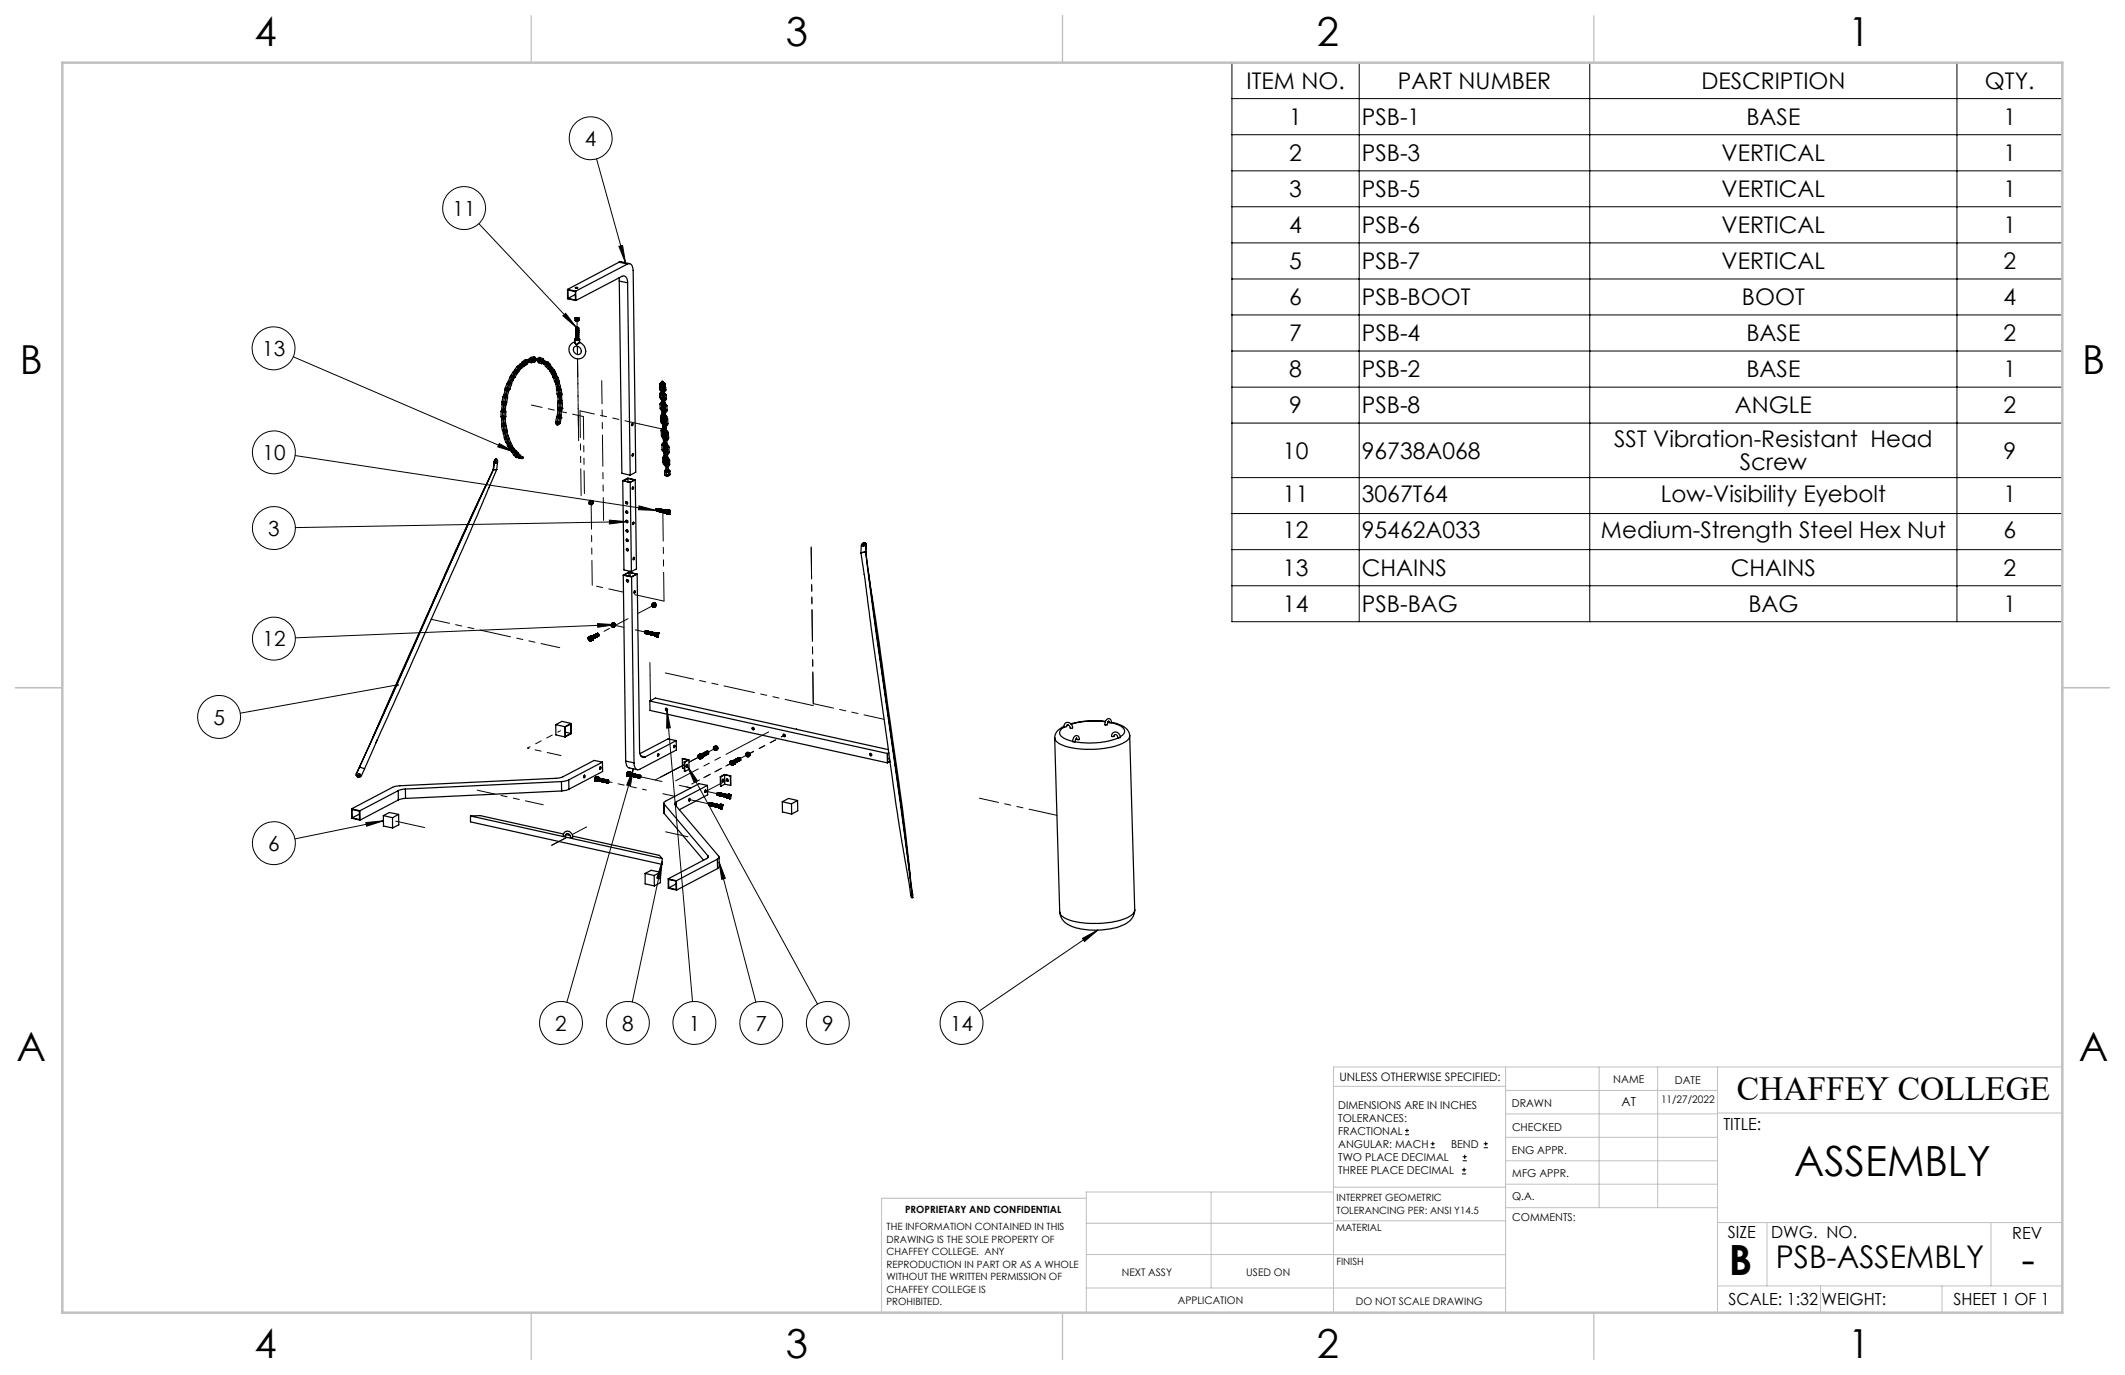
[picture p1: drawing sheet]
<svg xmlns="http://www.w3.org/2000/svg" width="432mm" height="279mm" viewBox="0 0 432 279" stroke-linecap="round" stroke-linejoin="round" font-family="sans-serif">
<defs><g id="words">
<g font-size="8.5">
<text x="364.6" y="239">ASSEMBLY</text>
<text x="351.3" y="259">B</text>
<text x="410.8" y="258.9">-</text>
</g>
<g font-size="8.1">
<text x="51.7" y="9.3">4</text>
<text x="159.7" y="9.3">3</text>
<text x="267.6" y="9.3">2</text>
<text x="375.6" y="9.3">1</text>
<text x="4" y="76">B</text>
<text x="423.1" y="76">B</text>
<text x="3.3" y="215.7">A</text>
<text x="422.4" y="215.7">A</text>
<text x="51.7" y="276">4</text>
<text x="159.7" y="276">3</text>
<text x="267.6" y="276">2</text>
<text x="375.6" y="276">1</text>
</g>
<text font-size="6.9" x="352.9" y="223.6">CHAFFEY COLLEGE</text>
<text font-size="6.3" x="360.8" y="257.6">PSB-ASSEMBLY</text>
<g font-size="4.7">
<text x="253.3" y="18">ITEM NO.</text>
<text x="284.1" y="18">PART NUMBER</text>
<text x="345.7" y="18">DESCRIPTION</text>
<text x="403.3" y="18">QTY.</text>
<text x="262" y="25.4">1</text>
<text x="276.7" y="25.4">PSB-1</text>
<text x="354.9" y="25.4">BASE</text>
<text x="407.1" y="25.4">1</text>
<text x="262" y="32.7">2</text>
<text x="276.7" y="32.7">PSB-3</text>
<text x="349.8" y="32.7">VERTICAL</text>
<text x="407.1" y="32.7">1</text>
<text x="262" y="40">3</text>
<text x="276.7" y="40">PSB-5</text>
<text x="349.8" y="40">VERTICAL</text>
<text x="407.1" y="40">1</text>
<text x="262" y="47.4">4</text>
<text x="276.7" y="47.4">PSB-6</text>
<text x="349.8" y="47.4">VERTICAL</text>
<text x="407.1" y="47.4">1</text>
<text x="262" y="54.7">5</text>
<text x="276.7" y="54.7">PSB-7</text>
<text x="349.8" y="54.7">VERTICAL</text>
<text x="407.1" y="54.7">2</text>
<text x="262" y="62">6</text>
<text x="276.7" y="62">PSB-BOOT</text>
<text x="354" y="62">BOOT</text>
<text x="407.1" y="62">4</text>
<text x="262" y="69.3">7</text>
<text x="276.7" y="69.3">PSB-4</text>
<text x="354.9" y="69.3">BASE</text>
<text x="407.1" y="69.3">2</text>
<text x="262" y="76.7">8</text>
<text x="276.7" y="76.7">PSB-2</text>
<text x="354.9" y="76.7">BASE</text>
<text x="407.1" y="76.7">1</text>
<text x="262" y="84">9</text>
<text x="276.7" y="84">PSB-8</text>
<text x="352.5" y="84">ANGLE</text>
<text x="407.1" y="84">2</text>
<text x="260.7" y="93.2">10</text>
<text x="276.7" y="93.2">96738A068</text>
<text x="328" y="90.9">SST Vibration-Resistant Head</text>
<text x="353.5" y="95.4">Screw</text>
<text x="407.1" y="93.2">9</text>
<text x="260.7" y="101.9">11</text>
<text x="276.7" y="101.9">3067T64</text>
<text x="337.5" y="101.9">Low-Visibility Eyebolt</text>
<text x="407.1" y="101.9">1</text>
<text x="260.7" y="109.3">12</text>
<text x="276.7" y="109.3">95462A033</text>
<text x="325.3" y="109.3">Medium-Strength Steel Hex Nut</text>
<text x="407.1" y="109.3">6</text>
<text x="260.7" y="117">13</text>
<text x="276.7" y="117">CHAINS</text>
<text x="351.7" y="117">CHAINS</text>
<text x="407.1" y="117">2</text>
<text x="260.7" y="124.3">14</text>
<text x="276.7" y="124.3">PSB-BAG</text>
<text x="355.3" y="124.3">BAG</text>
<text x="407.1" y="124.3">1</text>
</g>
<g font-size="4.2">
<text x="118.9" y="29.6">4</text>
<text x="92" y="43.8">11</text>
<text x="53.3" y="72.3">13</text>
<text x="53.3" y="93.5">10</text>
<text x="54.5" y="108.8">3</text>
<text x="53.3" y="131.3">12</text>
<text x="43.4" y="147.2">5</text>
<text x="54.5" y="172.9">6</text>
<text x="112.8" y="209.4">2</text>
<text x="126.4" y="209.4">8</text>
<text x="139.9" y="209.4">1</text>
<text x="153.5" y="209.4">7</text>
<text x="167.1" y="209.4">9</text>
<text x="193.1" y="209.4">14</text>
</g>
<g font-size="3.4">
<text x="350.2" y="229.5">TITLE:</text>
<text x="351.1" y="251.6">SIZE</text>
<text x="359.9" y="251.6">DWG. NO.</text>
<text x="408.9" y="251.7">REV</text>
<text x="351.2" y="265.2">SCALE: 1:32</text>
<text x="370.1" y="265.3">WEIGHT:</text>
<text x="396.9" y="265.2">SHEET 1 OF 1</text>
</g>
<text font-size="2.5" x="329.5" y="224.8">AT</text>
<text font-size="2.4" x="272.2" y="219.7">UNLESS OTHERWISE SPECIFIED:</text>
<g font-size="2.2">
<text x="327.8" y="220.1">NAME</text>
<text x="340.3" y="220.2">DATE</text>
<text x="271.9" y="225.3">DIMENSIONS ARE IN INCHES</text>
<text x="271.9" y="227.9">TOLERANCES:</text>
<text x="307.2" y="224.9">DRAWN</text>
<text x="271.9" y="230.6">FRACTIONAL</text>
<text x="271.9" y="233.2">ANGULAR: MACH</text>
<text x="294.9" y="233.2">BEND</text>
<text x="307.3" y="229.8">CHECKED</text>
<text x="271.9" y="235.9">TWO PLACE DECIMAL</text>
<text x="271.9" y="238.5">THREE PLACE DECIMAL</text>
<text x="307.2" y="234.5">ENG APPR.</text>
<text x="307.3" y="239.2">MFG APPR.</text>
<text x="307.3" y="243.9">Q.A.</text>
<text x="307.3" y="248.1">COMMENTS:</text>
</g>
<g font-size="2.1">
<text x="337.5" y="224.2">11/27/2022</text>
<text x="227.9" y="259.2">NEXT ASSY</text>
<text x="253.3" y="259.2">USED ON</text>
<text x="239.3" y="265">APPLICATION</text>
<text x="275.5" y="265.1">DO NOT SCALE DRAWING</text>
</g>
<g font-size="2">
<text x="271.6" y="244.1">INTERPRET GEOMETRIC</text>
<text x="180.2" y="250">THE INFORMATION CONTAINED IN THIS</text>
<text x="183.9" y="246.4">PROPRIETARY AND CONFIDENTIAL</text>
<text x="271.5" y="250.2">MATERIAL</text>
<text x="271.6" y="246.6">TOLERANCING PER: ANSI Y14.5</text>
<text x="180.2" y="252.5">DRAWING IS THE SOLE PROPERTY OF</text>
<text x="180.2" y="255.1">CHAFFEY COLLEGE. ANY</text>
<text x="180.2" y="257.6">REPRODUCTION IN PART OR AS A WHOLE</text>
<text x="271.5" y="257">FINISH</text>
<text x="180.2" y="260.1">WITHOUT THE WRITTEN PERMISSION OF</text>
<text x="180.2" y="262.6">CHAFFEY COLLEGE IS</text>
<text x="180.2" y="265.2">PROHIBITED.</text>
</g>
</g></defs>
<g fill="none" stroke="#000" stroke-width=".25">
<path d="M115.3 58.8l1.7 .4M115.3 58.8v1.9l1.7 .4M115.4 58.9l1.5 .4v1.7l-1.5-.4zM116.9 58.5h.5l-.2 .1zM116.9 59.8l-1.5 .8M116.9 58.5h.5M117 59.2v1.9M125.8 56.5v.6M125.8 53.3l.5-.1 1.7 .4M125.8 53.3l-10.5 5.5M125.8 53.3l1.7 .4M125.8 57.1l1.7 .4"/>
<path d="M125.8 57.1l.6 39.1 1.7 .4M127.5 53.7a.85 .85 0 0 1 1.1 .9l.6 41.4-1.1 .6M127.5 53.7l-10.5 5.5M127.5 57.5a1.01 1.01 0 0 0-1-1.4l-9.5 5M127.5 57.5l.6 39.1M102.7 79.2l-.3 1.4 .2 .3h.2M102.7 78.9v.3M102.7 79.2l.2 .1M102.7 78.9h.2M102.9 79.3l-.2 1M103 78l-.3 .9M103 78h.3"/>
<path d="M103 79.5l-.2 .8M103 79.5h.1M103 79.5l.3 .1M103.2 79l-.3-.1-.2 .3M103.2 77.7l-.2 .3M103.3 79l-.1 .1M103.3 79l-.4 .3M103.3 78.1l-.3 .8M103.3 77.5l-.1 .4 .3 .4M103.3 79l.3 .1M103.3 79.6l-.2 .9M103.4 79.4l-.1 .2"/>
<path d="M103.6 77.9h.1M103.6 77.9v.1M103.6 79l-.2 .4h-.5M103.6 77.9v.1a.22 .22 0 0 1 0-.4 .22 .22 0 0 1 .3 .2v.4M103.6 78l.3 .1-.3 1M103.6 78l-.3 1M103.7 76.6l-.4 .9M103.7 76.6l.3 .2M103.8 76.4l-.1 .2M103.8 76.4h.1M104 76.8l-.4 .8-.3-.1M104 77.1l-.2 .5"/>
<path d="M104 77.1l.3 .1M104 77v.1M104.2 76.7l-.2 .1M104.2 75.7l-.4 .7M104.2 75.7l.3 .1M104.3 77.2l-.3 .7M104.3 76.6l-.4-.2-.2 .2M104.3 76.5v.1M104.3 76.6h.1M104.4 76.9l-.1 .3M104.4 76.5l-.3 .2M104.4 76.5l.2 .1"/>
<path d="M104.5 75.8l-.4 .6M104.5 75.5l-.3 .2M104.5 75.8h.1M104.6 75.1l-.1 .6 .1 .3M104.6 76.6h.1M104.7 76.6l-.4 .3h-.4M104.8 75.7h.1M104.8 75.7l-.4 .8M104.8 75.4l.3 .2v.3M104.8 75.7l.3 .1M104.8 75.4v.4M105.1 75.9l-.5 .7"/>
<path d="M105.1 74.5l-.5 .7h.2v.2M105.1 74.5l.3-.1 .3 .2M105.1 75.8v.1M105.1 74.5l.2 .2M105.3 74.7l-.5 .7M105.3 74.7h.1a.36 .36 0 0 1 .6 .1M105.3 75v.1M105.6 75.3l-.5 .5M105.6 75.3l-.3-.2-.3 .4M105.7 75l-.1 .3M105.7 74l-.5 .4M105.7 74h.2v.2"/>
<path d="M105.9 74.2l-.3 .3M105.9 74.2h.1M105.9 73.9l-.2 .1M106 74.8l-.4 .2-.4-.1M106.2 73.5l-.3 .3 .1 .5M106.2 73.5h.1v.3M106.3 73.8h.1M106.3 74l-.5 .5M106.3 73.8l.3 .2-.1 .3M106.3 74h.1M106.3 73.8v.3M106.3 74l.2 .1v.2"/>
<path d="M106.5 74.4l-.2 .1M106.5 74.3l-.5 .5M106.5 74.3v.1M106.6 73.6a.76 .76 0 0 0 .9 0M106.8 73.1l.2 .2-.7 .5M106.8 73.1l-.6 .4M106.8 73.1h.2l.2 .3M106.8 73.8l-.2 .2M106.8 73.8l.2 .1v.2M106.9 73.7l-.1 .1M107 74.1l-.5 .3M107.2 73.7l-.2 .4"/>
<path d="M107.4 73l-.3 .1M107.4 73.3l-.5 .1M107.4 73.3l.2 .2-.1 .1M107.6 73h-.2M107.7 73.6l.3 .1M107.9 72.6l.2 .2-.2 .3M107.9 72.6l-.2 .1-.1 .6-.2-.3M108 73h.1M108 73l.3 .2-.2 .2M108 73.1l-.6 .2M108 73.1h.1M108 73.1l.2 .1-.1 .2"/>
<path d="M108 73.4v.3M108.1 73.4l-.6 .2M108.5 73.3h-.3M108.5 72.9a.2 .2 0 0 0-.2 .2 .2 .2 0 0 0 .3 .1h.5M108.5 72.9h.6M108.5 72.9h.1M108.5 72.5l-.6 .1M108.5 73.6l-.5 .1M108.5 72.5l.3 .1 .1 .3h.2M108.5 73.2l.1 .2-.1 .2M108.5 72.5l.2 .1-.2 .2M108.5 72.8l-.5 .2"/>
<path d="M108.5 72.8v.1M108.9 73.2l-.4 .4M109 73.2l.5 .5M109.1 73.2l.5 .1M109.1 72.9l.6 .1M109.1 72.9l.2 .2-.2 .1M109.6 73.3h.1M109.5 73.3l.1 .1M109.6 73.4v.2l-.1 .1 .5 .2M109.6 73.4l.5 .2M109.6 73l.5 .1M109.6 73h.1"/>
<path d="M109.7 72.6l-.3 .1-.1 .3M109.7 72.6l.6 .3v.2h-.2M109.7 72.6v.3l-.1 .1M109.7 73a.21 .21 0 0 1 .2 .3 .21 .21 0 0 1-.4 0M109.7 73l.1 .2-.2 .1M110.1 73.6l.5 .1M110.1 73.6l.1 .2-.2 .1M110.1 73.1l.1 .1M110.2 72.8l.3 .5M110.3 73.8l.2 .1M110.5 73.6l-.3 .3h-.2M110.5 73.9l.2 .1"/>
<path d="M110.7 73.7l-.2 .2M110.8 73.8l-.1 .3 .2 .4M110.8 73.4h-.1a.5 .5 0 0 0-.8 .1M110.8 73.4v.2l-.2 .1 .5 .3M110.8 73.4l.5 .4M110.9 74.5l.4 .4M110.9 73.5l.4 .1M111.1 73.9v.3M111.1 74.2h.1M111.1 74.2l.4 .5M111.1 74.2v.2l-.2 .1M111.1 74h.1"/>
<path d="M111.3 73.6l.5 .4M111.3 73.8l.1 .2-.3 .2M111.3 73.6v.1M111.3 73.8v.1l-.2 .1M111.3 74.5l.4-.1 .5 .3M111.4 74l.2 .3M111.5 75l.3 .4M111.5 74.7l.5 .2M111.5 74.7h.1M111.5 74.7l-.1 .2h-.1M111.6 74.3v.1M111.6 74.3h.1"/>
<path d="M111.8 75.4l.2 .2M111.8 74l.1 .5M111.8 74.9l.2 .3M111.8 74v.2l-.2 .1M111.9 74.8l-.3 .2-.3-.1M112 74.9l.4 .6M112 75.2v.1M112 75.2l-.1 .2h-.1M112 76l.4 .6M112.1 75.1l-.1 .4v.5M112.2 74.7l.4 .6M112.2 74.7l-.1 .2h-.1"/>
<path d="M112.3 75.4h.1M112.3 75.8l.4 .7M112.3 75.8l-.3 .2M112.4 75.4l-.1 .4M112.4 75.5h.1M112.4 76.6l.2 .2 .4-.1M112.4 76.6v.1M112.4 76.7l.3 .8 .3-.1M112.4 76.7h.1M112.5 75.1l.1 .1M112.5 75.7l.2 .4M112.6 76.2l.4 .1 .3 .4"/>
<path d="M112.6 75.3l.1 .3-.4 .1M112.6 75.2l.4 .8-.3 .1M112.6 75.3v.2h-.2M112.6 75.2v.1M112.7 76.5h.1M112.7 76.5l.3 .3M112.7 77.5l.2 .3M112.7 76.5l-.1 .1h-.2M112.7 76.1v.1M112.8 76.8l.2 .6M112.9 78l.2 .9M113 77.4h.1"/>
<path d="M113 76.8l.3 .7M113 76l.1 .3M113.1 78.9l.2 .3h.3M113.1 78.9v.2M113.1 79.1l.2 1.3M113.1 79.1l.2 .1M113.2 77.3a.5 .5 0 0 0-.2 .8l.2-.1M113.2 78l.2 .8M113.2 77.9v.1M113.2 78h.1M113.3 76.7l.3 .8M113.3 77.5l-.1 .1"/>
<path d="M113.3 77.6l-.1 .4M113.3 76.7l-.3 .1M113.4 78.6l.5 .2 .1 .4M113.4 77.9l.1 .6M113.4 78.8l.3 .3 .1 1M113.4 79.2l.1 .8M113.4 78.8l-.3 .1M113.5 78.5v.1M113.6 77.5v.3l-.4 .2M113.6 77.7l.2 .8h-.3M113.6 77.5h-.3M113.6 79.2h.1"/>
<path d="M113.8 78.5v.3M113.8 79.9l-.4 .3-.1 .4M114 79.1l.2 1M114 79.1v.1M114 79.2h-.3M116 69.9l.8-.4a.41 .41 0 0 0 .3 .5 .41 .41 0 0 0 .5-.2 .37 .37 0 0 1 .3-.2 .37 .37 0 0 1 .4 .2 1.64 1.64 0 0 1 .6 2.3 1.64 1.64 0 0 1-2.3 .6 1.81 1.81 0 0 1-.6-2.8zM116.6 70.7a.88 .88 0 0 1 1.3 0 .88 .88 0 0 1-.3 1.3 1.08 1.08 0 0 1-1-1.3zM116.8 69l.3 .2 .7-.2M116.8 69v.5l.3 .6 .7-.6M116.8 64.7l.2 .1M116.8 64.7l.4-.2 .4 .2M116.8 64.8h.2"/>
<path d="M116.8 64.8v.3l.2 .1M116.8 64.7v.1M116.9 64.6l-.1 .1M116.9 65.2h.1M116.9 60.3h.1M116.9 64.6h.1M117 66.6h.1M117 67.4l.5-.1-.2 .2zM117 67.8l.5-.1-.1 .1zM117 68.9h.1M117 68.7h.1M117 68.5h.1"/>
<path d="M117 68.3h.1M117 67.9h.1M117 67.7h.1M117 67.6h.1M117 67.3h.1M117 67.1h.1M117 67h.1M117 66.7h.1M117 68.8l-.2 .2M117 64.8h.4M117 64.8h.2M117 65.2h.2"/>
<path d="M117 64.7h.4h-.3M117 64.7h.4h-.4M117 65.2h.4M117 66.6l.3 .1M117 68.8l-.1 .1a.51 .51 0 0 0 .8 0l-.2-.1M117 67.5h.1M117 67.8h.1M117 68.1h.1M117 68.2h.1M117 68.4h.1M117 68.8h.1M117.1 66.7h.1"/>
<path d="M117.1 67h.3l-.3 .1M117.1 67.1h.3M117.1 67.3h.3M117.1 67.4h.3M117.1 67.6h.3M117.1 67.7h.3M117.1 68h.3M117.1 68.2h.3M117.1 68.3v.1M117.1 68.5h.1M117.1 68.6h.1M117.1 68.7h.1"/>
<path d="M117.1 68.8h.3h-.3M117.1 68.9h.3M117.1 66.8h.1M117.1 67.2h.1M117.1 68.1h.1M117.1 66.6h.1M117.1 64.7h.3zM117.1 66.5l.2 .1M117.1 68.1l.3 .1 .1-.1h-.4M117.1 66.6l.1 .1M117.1 66.9h.1M117.1 66.8h.3h-.3"/>
<path d="M117.1 66.9h.3h-.3M117.1 67.6l-.1 .1 .3 .1 .2-.2-.4 .1M117.1 67.9l.4-.1-.1 .2zM117.1 68.2h.4l-.1 .1h-.3zM117.1 67.1h.1M117.1 67.4h.1M117.1 67.5h.1M117.1 67.7h.1M117.1 67.8h.1M117.1 67.9h.1M117.1 68h.1M117.1 68.4h.1"/>
<path d="M117.1 66.6h.2M117.1 66.5h.3zM117.1 67.5l.4 .1h-.4M117.1 66.5h.1M117.1 68.4l.3-.1zM117.1 68.5l.3-.1zM117.1 68.6h.3zM117.1 68.7h.3zM117.1 68.8v.1a.24 .24 0 0 0 .3 .1 .24 .24 0 0 0 .1-.2l.3 .2M117.1 68.8h.1M117.2 66.7h.1M117.2 65.2h.2"/>
<path d="M117.2 64.8v.4M117.3 66.7h-.2M117.4 67.5h-.3M117.4 67.8l-.3 .1M117.4 68.1h-.3M117.4 64.8h-.2M117.4 66.5l.1 .1-.2 .1M117.4 66.5l-.2 .2M117.4 66.5l-.1 .1M117.4 66.5l-.3 .1M117.4 68h.1M117.4 64.6l-.4 .1h.5"/>
<path d="M117.4 64.6l.1 .1M117.4 64.7h-.4M117.4 64.6v.1M117.4 67.1l-.3 .1M117.4 68h-.3M117.5 66.6l-.3 .2-.1-.1M117.5 66.9l-.2 .1-.2-.1M117.5 67l-.2 .2-.2-.1M117.5 67.2l-.1 .2h-.4l.4-.2M117.5 67.9l-.2 .2-.2-.1M117.5 68.3v.1l-.2 .1-.2-.1M117.5 64.7h.1"/>
<path d="M117.5 67.1l-.1 .2-.3-.1M117.5 66.7l-.2 .2-.2-.1M117.5 68.7l-.2 .1-.2-.1M117.5 66.7h.1M117.5 66.9h.1M117.5 67.2h.1M117.5 67.3h.1M117.5 67.5h.1M117.5 67.6h.1M117.5 67.9h.1M117.5 68.1h.1M117.5 64.6h.1"/>
<path d="M117.5 66.7l-.2 .1-.3-.1M117.5 66.8l-.5 .1M117.5 66.9l-.2 .2-.3-.1M117.5 67l-.1 .2-.4-.1M117.5 67.2h-.5M117.5 67.3l-.2 .1-.3-.1M117.5 67.4l-.1 .1h-.4M117.5 67.5l-.2 .2-.3-.1M117.5 67.6l-.1 .2-.4-.1M117.5 67.7l-.1 .2-.4-.1M117.5 67.9l-.2 .1-.3-.1M117.5 68l-.1 .1h-.4"/>
<path d="M117.5 68.1l-.5 .1M117.5 68.5l-.2 .2-.2-.1M117.5 68.4l-.1 .2-.3-.1M117.5 66.8h.1M117.5 68.5h.1M117.5 68.8h.1M117.5 65.2h-.1M117.5 68.2l-.2 .2-.3-.1M117.5 68.3l-.1 .2-.4-.1M117.5 68.5l-.2 .1-.3-.1M117.5 68.6l-.1 .1h-.4M117.5 68.7l-.1 .1h-.4"/>
<path d="M117.5 68.8l-.4 .1M117.6 65.1l-.2 .1M117.6 64.7l-.2 .1M117.6 65v.1M117.6 64.6v.1M117.6 64.6v.5M117.8 69.5v.1M117.8 69v.5M134 78.7v.4M134 79.1l.2 .2M134 78.7h.1M134 78.7l.2 .1"/>
<path d="M134 79.1l.2 .1M134.1 78l.3-.1h-.2l-.1 .2M134.1 78v.1M134.1 78.1v.2M134.1 78.1a.17 .17 0 0 1 .2-.2 .17 .17 0 0 1 .1 .3M134.1 78.1h.1M134.1 78.3v-.1v.1M134.1 78.3l.4 .2M134.2 78.8v.5M134.2 78.8l.1-.1 .2 .1v.4M134.2 79.3l.4 .3v.2M134.2 78.4l-.2 .3"/>
<path d="M134.4 79.6v.1M134.4 79.6v.4M134.4 79.7l-.3 .3M134.4 77.5v.3M134.4 78.5v.1M134.4 77.7l.1 .4M134.4 77.5l.4 .1M134.4 79.6l.2 .1M134.4 77.5v.2M134.4 79.6h.1M134.5 78.9v.1M134.5 78.1h.1"/>
<path d="M134.5 79v.1M134.5 78.2l-.3-.1-.1 .2M134.5 78.5h.1M134.5 79.3h.1M134.5 78.3v.5M134.5 77.9h.3v.4l-.1-.2-.2 .2zM134.5 79h.1M134.5 79.3l-.2-.1-.1 .1M134.5 78.5v.1M134.5 78.5l-.3 .3M134.5 78.8v.2M134.5 79l.1 .1"/>
<path d="M134.5 78.8h.4M134.6 79.2l.1 .5M134.6 79.1v.1M134.6 79.8v.2M134.7 79.7v.6M134.7 79.7a.37 .37 0 0 1 .3 .2 .37 .37 0 0 1 0 .4M134.7 80l-.3 .1-.1 .3M134.7 79.7l-.1 .1M134.8 77.6v.2l.3 .1-.3-.1M134.8 77.6l-.2-.1-.2 .2M134.8 78a.2 .2 0 0 0-.3-.2 .2 .2 0 0 0 0 .4v-.1M134.8 78.1h.1"/>
<path d="M134.8 78.2l.1 .6M134.9 78.1h-.1a.2 .2 0 0 1 .3-.2 .2 .2 0 0 1 .1 .3M134.9 78.8v.1M134.9 78.5l.4 .3M134.9 78.8v.2M134.9 79.1l.2 .9M134.9 79.1a.19 .19 0 0 0-.3-.1 .19 .19 0 0 0 0 .3M134.9 78.1l.3 .1M134.9 79.1a.16 .16 0 0 0-.2-.1 .16 .16 0 0 0-.1 .2M134.9 79.2h.1M134.9 78.8l.1 .4M134.9 78.8h.1"/>
<path d="M134.9 78.8l.1-.1 .3 .1M135 79.2l-.1 .1M135 80l.3 .1 .1 .2M135 79.2l.1-.1 .2 .1M135 78.4l.1 .2M135.2 78.2l-.3 .3M135.3 78.8v.4M135.3 79.2l-.4 .4M98.6 98.9l-6.3 13.6-16.6 37.5M99.3 99.1l-5.2 12.2-17.7 39.6M100.3 95.4l-8.8 19.3-11.2 25.2-7.2 16M100.3 95.4l-4.5 9.6-22.7 50.8"/>
<path d="M100.3 95.4h.6M100.4 93.8l-.1 1.6M100.4 93.8h.1M100.5 93.8v-.1a.34 .34 0 0 1 .4-.4 .34 .34 0 0 1 .2 .5l-.2 1.6M100.5 93.8l-.2 1.6M100.7 93.7a.19 .19 0 0 1 .2 .2 .19 .19 0 0 1-.3 .1zM100.8 93.6l.1 .3-.2 .2M100.9 93.3l-.4 .2-.1 .3M100.9 95.4l-1.6 3.8M101.8 84.6l.2 .4M101.8 83.6v1h.3M101.8 83.6h.2"/>
<path d="M101.9 86.5l.2 .9M101.9 85.2l.1 1.1M101.9 86.5h.2M102 83.3l-.2 .3M102 83.2v.4l.2 .2 .2-.1M102 86.2l-.1 .3M102 86.3l.2 .3h.4M102 81.7l.1 .4M102.1 87.4l.2 .4M102.1 84.6v.1M102.1 83.7v.9M102.2 80.7l-.2 1"/>
<path d="M102.2 80.7h.2M102.2 85.2l.1 1M102.2 84.6h.2M102.2 85.2h-.3M102.3 86h.1M102.3 86.6l.1 .7M102.3 83.4h.1M102.3 83.1h.1M102.3 83.3v.1M102.3 83.4l.1 .3M102.3 86.2v.2M102.3 86.2l-.3 .1"/>
<path d="M102.3 86.3h.1M102.3 86.3l.3 .2M102.3 83.1l.4 .3 .1 .3M102.3 85.2l.1 .8M102.3 82.2v1.1M102.3 82.2h-.2l-.1 .9v.2h.3M102.4 86l.3 .1 .2 .4M102.4 87.3v.2M102.4 86.3h-.1M102.4 80.4l-.2 .3M102.4 87.3l-.3 .1M102.4 80.3h.3"/>
<path d="M102.4 84.8v-.1a.34 .34 0 0 0-.4 .1 .34 .34 0 0 0-.1 .4M102.4 83.7v1M102.4 84.7l-.2 .5M102.4 82.3v.8M102.4 83.7h.4M102.4 84.7h.4M102.5 88.9v.2M102.5 87.4l-.2 .7 .2 .9M102.5 80.8l-.2 .9h-.3M102.5 87.4l.2 .2M102.5 89.1l.3 .8M102.5 89l.3 .3 .3-.2"/>
<path d="M102.5 81.7h-.2l-.3 .5M102.5 89.1h.1M102.6 86.5l.1 1M102.6 82l-.3 .2M102.6 82.3h.2M102.6 88l.2 .9M102.6 88l-.3 .1M102.6 81.7v.2l-.1-.2 .1 .1M102.6 81.7l.3 .1M102.6 83.3h.1M102.7 85v.1M102.7 85.1v.9h-.1"/>
<path d="M102.7 85.1h-.1M102.7 87.6l-.1 .4M102.7 87.5v.1M102.7 87.3l-.2 .1M102.7 83.3h.1M102.7 80.3v.3M102.7 80.5h.1M102.7 87.9l.2 .7M102.7 86v.2M102.7 80.5l.1 .3M102.7 80.5v.1M102.7 80.2h.1"/>
<path d="M102.8 83.7v1M102.8 84.7l-.2 .4-.4 .1M102.8 80.2l.2 .1 .1 .5M102.8 82.3l-.1 1M102.8 82.1v.2M102.8 80.2l-.1 .1M102.8 89.9l.3 .3M102.8 80.8l-.2 .9M102.8 88.9h.1M102.8 88.9l.1 .1M102.8 88.9l-.3 .1M102.8 80.8h.3"/>
<path d="M102.9 88.9l.3 .2M102.9 88.6l.4 .2 .1 .2M102.9 86.5l.1 .9M102.9 88.9l-.1 .1M102.9 86.5h-.3M102.9 88.6h-.2M102.9 89.3l.2 .5M102.9 88.6h.1M102.9 88.6l-.1 .2M102.9 81.8l-.1 .4-.5 .1M102.9 81.8h.1M103 87.4v.4l-.4 .1"/>
<path d="M103 87.7l.2 .8M103 87.4l-.3 .1M103.1 89.7l.1 .2M103.1 90.6l.4 .7M103.1 80.8l-.2 1M103.1 89.7l-.1 .2h-.2M103.2 89.1l.2 .9M103.2 89.9l-.1 .7M103.2 89.9l.2 .1M103.2 88.5l.1 .3M103.2 88.5l-.2 .1M103.3 89.7l-.1 .2"/>
<path d="M103.4 90.4l.4 .7M103.4 90.4v.2h-.3M103.4 89l.3 .8M103.4 90h.1M103.4 90v.4M103.4 89l-.2 .1M103.6 90.3l.2 .4M103.6 91.4l.4 .4M103.7 89.8v.4l-.3 .1M103.7 89.9l-.3 .1M103.7 89.8v.1M103.8 89.9l.3 .7-.1 .1h-.2"/>
<path d="M103.8 91.1h.1M103.8 91.1l.3 .2M103.8 91.1v.1M103.8 91.1l-.2 .2h-.1M103.8 90.8l.6 .2 .4 .7-.1 .2h-.1M103.8 90.8h-.2M103.8 90.7l.1 .1M103.8 90.8v.3M103.9 91.8l.3 .2M104 91.4l.2 .2M104.1 91.2l-.2 .2-.4-.1M104.1 90.5l.1 .4"/>
<path d="M104.1 91.3l.5 .6M104.2 91.6l.1 .1M104.2 91.6l-.1 .2h-.1M104.3 91.8l.1 .7M104.3 91.8h.2M104.4 91.6l-.1 .2M104.4 91.1l-.1 .2h-.2M104.6 91.9v.3M104.6 92.2l.5 .5-.2 .2M104.6 92.2v.2h-.2l.5 .5M104.7 91.5l.1 .1M104.8 91.7l.1 .3-.3 .1"/>
<path d="M104.8 91.7v-.2l.5 .5M104.8 92l.3 .2M105 92.6h.1M105.1 92.6l.4 .1M105.1 92.3l.6 .2M105.1 92.2v.1M105.1 92.6h.1M105.1 92.3l-.1 .2 .1 .1M105.1 92.3l-.3 .1M105.2 92.9l.2 .1M105.3 92l.2 .4M105.3 92v.2h-.2"/>
<path d="M105.4 92.7l-.3 .3-.2-.1M105.5 92.7l.5 .4 .2-.1v-.2M105.6 92.9l-.2 .1M105.7 92.5l.5 .3M105.7 92.5v.2h-.2M106.2 92.8a.23 .23 0 0 1 .1 .4 .23 .23 0 0 1-.4 0l-.5-.2M112.9 85.8v.3l.4 .3M112.9 85.8h.3M113.1 84.8l-.2 1M113.1 84.8h.3M113.2 85.8l.1 .2M113.2 80.1h.3"/>
<path d="M113.3 84.4l-.2 .4M113.3 84.3v.3l.3 .3M113.3 84.3h.3M113.3 82.9l.1 .4M113.3 81.9v1M113.3 81.9h.3M113.3 82.9h.2M113.3 86v.4M113.3 80.6l.1 .9M113.4 83.3l-.1 1M113.4 83.3h.3M113.4 81.5l.2 .4 .2 .1 .1-.2"/>
<path d="M113.4 81.6l-.1 .3M113.4 84.8l-.2 1M113.4 81.5h.3M113.4 84.8h.1M113.5 85.8l-.2 .2M113.6 84.3l.1 .5M113.6 84.3l.3 .2 .1 .4M113.6 82v.8M113.7 80.6h.1M113.7 80.5v1M113.7 83.5h.1M113.7 80.5l-.4 .1"/>
<path d="M113.7 83.4v.1M113.7 83.3l-.1 1M113.7 84.7l-.2 .2M113.7 80.3h.1M113.7 81.5l.2 .5M113.7 81.4l.4 .2 .2 .4M113.7 84.8l-.2 1M113.7 84.8l-.2 .1M113.8 83.1h.1M113.7 84.8l.3 .1M113.8 80.2l-.1 .3M113.8 80.3h.1"/>
<path d="M113.8 83.1l-.1 .2M113.8 83.5l-.1 .8M113.8 80.6v.8M113.8 80.1l-.1 .2M113.8 81.4h.1M113.8 85.9l-.1 .3-.4 .2M113.8 84.4h.2M113.9 83l-.1 .1M113.9 83h.3M113.9 81.9l-.1 .1M113.9 82.8h-.3l-.2 .5M114 84.9l-.2 1-.3-.1"/>
<path d="M114 84.4v.1M114 84.9h.1M114.1 83.4l-.1 1M114.1 80.4l.1 1M114.2 80.1l-.1 .4-.4 .1M114.2 81.4l-.1 .2M114.2 80.1h-.4M114.2 81.4h-.4M114.2 82h-.3v1M114.2 82v1M114.2 83v.3l-.5 .2M114.2 83h.1"/>
<path d="M126.5 97.7l1.6 .3M126.5 97.7l.3 18.1 1.5 .3M126.7 97.7l.9-.5 1.3 .3-.9 .5zM127.6 97.2v.7M128.1 98l.2 18.1M128.4 86.1v-.1a.2 .2 0 0 1 .2 .3 .2 .2 0 0 1-.2 .1zM128.5 86l-.1 .5M128.6 99a.2 .2 0 0 1 .1 .2 .2 .2 0 0 1-.3 .1zM128.6 99v.3l-.1 .1M128.6 92.2l-.1 .5M129.1 97.5l-1.5-.3-1.1 .5M129.1 97.5l-1 .5"/>
<path d="M129.1 97.5l.2 18.1-1 .5M134.1 80v.7l.2 .1M134.1 80.7l.2 .3M134.1 80l.1 .2 .2-.2M134.1 82.1l.1 .8M134.2 82.9l.3 .5M134.2 84.7l.1 1 .3-.1M134.2 84.7h.3M134.3 85.6v.3l.3 .2M134.3 80.4v.7M134.3 80.4h.1M134.3 80.4l.1-.1 .2 .1"/>
<path d="M134.3 87.5l.1 1M134.3 81.1l.5 .4M134.4 80v.2M134.4 88.5l.1 .3 .3 .2M134.4 88.5h.3M134.4 82.1v.3M134.4 82.1h-.3M134.4 82.5h.4M134.5 90.4h.3l.1 1M134.5 90.4v1M134.5 81.5l-.4 .6M134.5 81.6v-.2v.6"/>
<path d="M134.5 82v.2M134.5 83.4l.1 .3 .3 .2M134.5 82.9l-.3 .1M134.5 81.6h.1M134.5 83.4h.3M134.5 82l-.1 .1M134.5 82l.2 .1M134.5 91.4l.1 .3 .3 .2M134.5 83.6l.1 .6-.3 .1-.1 .4M134.5 84.7l.1-.2 .1 .3M134.5 84.7l.1 .9M134.5 83.6l.1 .8"/>
<path d="M134.6 85.6v.1M134.6 84.4v.3M134.6 84.4l.3 .1v.1M134.6 85.2v.9M134.6 85.2h.1M134.6 80.5l.2 .3M134.6 80.3h.1M134.6 80.4l.1 .6M134.6 86.1l.4 .5 .1 .9M134.6 80.6l.2 .2M134.7 93.1v.9M134.7 87.5v1"/>
<path d="M134.7 87.5v-.2l.2 .3M134.7 81v.1a.19 .19 0 0 1 .1-.3 .19 .19 0 0 1 .2 .2M134.7 80.3l-.1 .1M134.7 87.5h-.4M134.7 81l-.2-.1-.2 .2M134.7 94l.3 .4M134.7 87v-.7v.8M134.7 87l-.3 .2-.1 .3M134.7 88.5l.1 .1M134.7 87.1v.4M134.7 88l.1 1M134.7 81.1l.1 .8"/>
<path d="M134.7 81v.1M134.7 81.5l.1 .1M134.7 87.1h.3M134.7 88h.3M134.8 82.8l.1 .2M134.8 80.8h.1M134.8 89l.1 .4 .3 .1v.8M134.8 81.6v.5l-.4 .3 .1 1M134.8 82.5v.9M134.8 82.9l.1 .1M134.8 81.5v.1M134.8 90.4l.1-.2 .1 .4"/>
<path d="M134.8 89.2v.7M134.8 83.4l.1 .1a.21 .21 0 0 1 0-.3 .21 .21 0 0 1 .3 0 .21 .21 0 0 1 0 .3M134.8 81.9v.5M134.8 82.4v.1M134.8 82.4h.1M134.8 82.4a.17 .17 0 0 0 .2 .2 .17 .17 0 0 0 .1-.2M134.8 82.4l.1 .1 .2-.1M134.8 89.2l.1 .8M134.8 80.6v.1l.3 .1M134.8 80.7v.1M134.9 91.4h.1M134.9 89.9l-.4 .2v.3"/>
<path d="M134.9 90v.4M134.9 83v.3M134.9 83.6v.9M134.9 83.4v.2M134.9 83.9h.1M134.9 90.9v1M134.9 91.4h-.4M134.9 90.9h.3M134.9 82.6v.3M134.9 82.9v.1M134.9 85.1v1M134.9 83.9v.7"/>
<path d="M134.9 91.9v.2l.4 .3M134.9 82.9l.2 .1 .1-.1M134.9 85.1l-.3 .1M134.9 91.9h.3M134.9 85.6l.1 .1zM134.9 86.1l.1 .2M134.9 84.5v.5M134.9 84.6l-.2 .2-.1 .4M134.9 85a.16 .16 0 0 0 .2 .2 .16 .16 0 0 0 .2-.2M134.9 86.1h-.3M135 93.1v.4M135 93.1v-.1l.1 .3"/>
<path d="M135 92.1v.5l-.3 .3v.2M135 92.1v.5M135 85.7v.5M135 80.3h.1M135 80.3l-.1 .1-.2-.1v.1M135 80.3a.19 .19 0 0 1-.2 .3 .19 .19 0 0 1-.1-.3M135 85l-.1 .2M135 93.6v.8M135 86.2h.1M135 93.9l-.3 .1M135 93.1h-.3M135 85v.2l.3-.2"/>
<path d="M135 93.6l.1 .1 .2-.1M135 86.1h.1M135 92.6v.5M135 86.6v.5M135 85.2v.4M135 85.6v.2M135 86.1v.3M135 86.2v.1a.22 .22 0 0 1 .2-.4 .22 .22 0 0 1 .2 .4v.1M135 94.4l.4 .4v.3M135 85.6h.3M135 94.4h.3M135 87h.1"/>
<path d="M135 87.1v.4M135 80.3l.1 .7M135 86.4l.1 1.1M135 88l.1 1h-.3M135 95.8l.1 .6M135 81l.1 .8M135 80.3l.1-.1 .3 .1M135 86.4h.4M135 95.8l.1 .1 .3-.1M135 81l-.3 .1M135 87.3h.1M135.1 88.5v.5"/>
<path d="M135.1 81.8l.1 .3M135.1 80.9h-.1M135.1 87.5v.4M135.1 87.5l-.3 .3-.1 .3M135.1 89l.1 .2M135.1 96.4l.1 .3 .4 .1M135.1 89h.1M135.1 89v.1M135.1 81l-.1 .1M135.1 87.8l-.1 .2M135.1 87.8v.1M135.1 81.8v.6"/>
<path d="M135.1 82.1l.3 .1 .1 .3M135.1 82.4l.1 .1M135.1 81.8l-.3 .1M135.1 89.5l.1 .4M135.1 88v.5M135.1 88.5v.2M135.1 89l.1 .5M135.1 89.2a.21 .21 0 0 1 .2-.3 .21 .21 0 0 1 .2 .2v.3M135.1 88.5h.4M135.2 91.3l.1 .4M135.2 89.9h.1M135.2 89.9v.5"/>
<path d="M135.2 83.5l.1 1h-.4M135.2 89.5v1M135.2 90.9v1M135.2 82.5l.1 .9M135.2 89.9l-.3 .1M135.2 83.5l-.3 .1M135.2 82.5h.3M135.2 90.2v.1M135.2 83l-.1 .2M135.2 90.5l.1 .3M135.2 90.3l-.3 .6M135.2 90.7l.1 .1"/>
<path d="M135.2 91.9l.1 .1M135.2 91.7h.1M135.2 90.3h.1M135.2 90.5h.3M135.3 91.7v.2M135.3 84.4v.2M135.3 84.5v.5M135.3 85v.1M135.3 84.6l.2 .2 .1 .3M135.3 90.8l-.1 .1M135.3 83.4l-.1 .1M135.3 90.9v.5"/>
<path d="M135.3 91.3v.2M135.3 84.6h.1M135.3 91.9v.5M135.3 92a.2 .2 0 0 1 0-.3 .2 .2 0 0 1 .3 0 .2 .2 0 0 1 0 .3v.4M135.3 92.3v.6M135.3 93.6v.8M135.3 85v.6M135.3 85.6l-.1 .4M135.3 85.1l.1 1M135.3 85.1h.3l.1 1M135.3 92.4l.1 .9M135.3 92.9l-.3 .7"/>
<path d="M135.3 94.4h.1a.21 .21 0 0 1 .2-.3 .21 .21 0 0 1 .1 .4v.4M135.3 92.9v.1M135.3 92.6h-.3M135.3 92.4h.3M135.3 94.4h.1M135.4 80.3v.7M135.4 86.4v1.1M135.4 93.3v.2M135.4 93.4l-.1 .2M135.4 93.5h.1M135.4 95.8v.6l-.1 .1-.2-.1M135.4 87.3v.2"/>
<path d="M135.4 86.1v.2M135.4 87.5a.28 .28 0 0 1 .1 .3 .28 .28 0 0 1-.4 .1v-.1M135.4 87.5l.3 .1 .1 .4M135.4 94.3v.6M135.4 94.9v.8M135.4 94.9h.3v.8M135.4 95.1v.3M135.4 96.4h.2M135.4 95.1v.1M135.4 87.5h-.3M135.4 87.5h.1M135.4 93.6l.1 .3"/>
<path d="M135.4 87.9l.1 .6M135.4 81v.2l-.3 .2M135.4 87.8l.1 .2M135.4 95.7v.1M135.4 95.4l-.4 .4M135.4 81l-.1-.1-.2 .1M135.5 93.9l-.2 .2M135.5 88.5l-.2 .4M135.5 88v1M135.5 89.4v1.1M135.5 82.5l.1 .9h-.3M135.5 88h.3"/>
<path d="M135.5 89.4l-.3 .1M135.5 90.2v.1M135.5 89h.4v.1l-.4 .4M135.5 89v.1M135.5 90.5a.24 .24 0 0 1 .1 .3 .24 .24 0 0 1-.3 0M135.5 90.4l.4 .3 .1 1.1M135.6 90.7l.1 1.1M135.6 83.3l-.4 .6M135.6 90.8v.5M135.6 91.3h.1M135.6 91.3l-.1 .4M135.6 91.3l-.3 .1"/>
<path d="M135.6 96.4v.4M135.6 92.9l.1 .2M135.6 92.4l.1 .9M135.6 93.1l.3 .1 .2 .3M135.6 93l.1 .1M135.7 91.8l-.1 .2M135.7 93.3a.2 .2 0 0 1 0 .3 .2 .2 0 0 1-.3-.1M135.7 93.4v.1M135.7 91.8h.3M135.7 93.3h-.3M135.7 86.1l-.1 .3-.2 .2M135.7 86.1h-.3"/>
<path d="M135.7 93.1h.1M135.7 94.1v.1M135.7 93.5v.9M135.7 94.4h.1M135.7 95.7a.18 .18 0 0 1-.1 .3 .18 .18 0 0 1-.2-.3M135.7 95.4l.4 .3M135.7 95.7h.1M135.7 93.9h-.2M135.7 93.5h.4M135.7 95.7l-.1 .1-.2-.1M135.8 88l.1 1M135.8 95.7v.7"/>
<path d="M135.8 96.4h-.2M135.8 95.7l.1 .1 .2-.1M135.8 96.4l.1 .1 .2-.1M135.9 90.8l-.3 .1M136 91.8l-.1 .3-.3 .2M136.1 93.5v.8M136.1 94.3l-.1 .4-.3 .1M136.1 94.3l-.4 .1M136.1 95.7v.7M136.1 96.3l-.1 .3-.4 .2M119.7 102v.4M119.7 102.4l.6 .2"/>
<path d="M119.7 102l.4 .1M119.7 102.4l.4 .1M120.1 102.1v.2M120.1 102.5h.1M120.1 102.3v.2M120.1 102.3l.1 .2M120.2 102.3v-.1a.21 .21 0 0 1 0-.3 .21 .21 0 0 1 .3 .1 .21 .21 0 0 1-.1 .3l-.1 .1M120.2 102.3l.1 .1M120.2 101.9l-.1 .4M120.2 101.9l-.1 .2M120.2 102.3h.1M120.2 102v.2"/>
<path d="M120.2 102.5l.1 .1M120.2 101.7h-.3l-.2 .3M120.2 101.7v.2M120.2 102l.2 .1-.2 .2M120.2 102v.3M120.2 101.7l.2 .1M120.2 102.4h.1M120.3 101.9v.3l-.1 .1zM120.4 101.8l-.2 .1M120.4 101.8l.1 .2M120.4 102.4l-.2 .1M120.4 102.4l-.1 .2"/>
<path d="M120.5 102l-.1 .4M126.6 116.9l1.7 .3M126.6 116.9l.5 37.8M126.8 116.9l1-.6 1.5 .4-1 .5zM127.2 101.9v.3l.3 .2M127.3 105.8l.1 .3M127.3 103.8l-.1 .3 .3 .2M127.3 105.8v.2M127.3 105.7l-.1 .3 .3 .2M127.4 107.6l-.1 .3 .3 .2M127.4 109.5v.4l.2 .1M127.4 111.4v.4l.2 .1"/>
<path d="M127.4 117.8v.2l.2 .2M127.8 116.3v.8M128.3 117.2l.5 37.8M128.7 106.1a.22 .22 0 0 1 .1 .3 .22 .22 0 0 1-.2 .1zM128.7 106.1l-.1 .5M128.7 113.3a.18 .18 0 0 1 .2 .2 .18 .18 0 0 1-.3 .1zM128.8 113.2l-.1 .5M129.5 116.7l.5 35.8a1.05 1.05 0 0 0 1 1.4l.1-.1M129.5 116.7l-1.2 .5M129.5 116.7l-1.7-.4-1.2 .6M133.3 103.7h.1M133.3 103.5l.1 .3"/>
<path d="M133.4 103.4h.1M133.4 103.4l-.1 .4M133.4 103.4l-.1 .3M133.4 103.8h.1M133.4 103.4l-.1 .1M133.5 103.4l-.2 .2 .2 .2M133.5 103.4h.1M133.5 103.4l-.2 .1M133.5 103.9h.1M133.6 103.4h.1M133.6 103.9h.1M133.6 103.4l-.2 .2 .1 .3"/>
<path d="M133.6 103.6l.1 .3M133.6 103.6v.2M133.6 103.4l-.1 .2 .1 .3M133.7 103.9h.1M133.7 103.5l-.1 .1M133.7 103.6v.1M133.7 103.6l.1 .3M133.7 103.4l-.2 .2 .1 .3M133.7 103.6h.1M133.7 103.4h.1M133.7 103.5h.1M133.7 103.7h.1"/>
<path d="M133.7 103.5v.1M133.7 103.7l.1 .2M133.7 103.4l-.2 .1 .1 .4M133.7 103.7v.1M133.7 103.4l-.2 .2 .2 .3M133.7 103.4l-.1 .1 .1 .4M133.8 103.5h.1M133.8 103.7h.1M133.8 103.5l-.1 .2M133.8 103.7l.1 .2M133.8 103.4l-.2 .2 .1 .3M133.8 103.7v.1"/>
<path d="M133.8 103.9h.1M133.8 103.4l-.1 .1M133.8 103.5v.2M133.8 103.7l.2 .3M133.8 103.7l.1 .3M133.9 103.9h.1M133.9 103.4h.1M133.9 103.4l-.1 .1M133.9 103.5h.1M133.9 103.5l-.1 .2M133.9 103.6l.1 .4M133.9 103.7l.1 .3"/>
<path d="M133.9 103.7v.1M133.9 103.6v.1M133.9 104h.1M133.9 103.6h.1M133.9 103.5v.2M134 103.5h-.2M134 104h.1M134 103.4h.1M134 103.4l-.1 .1M134.1 103.5h-.2M134.1 103.5h.1M134.1 103.5l-.2 .1"/>
<path d="M134.1 104h.1M134.1 103.5l-.2 .3 .2 .2M134.2 103.5l-.2 .1 .1 .4M134.2 104h.1M134.2 103.5l-.2 .3 .1 .2M134.2 103.5l-.1 .1 .1 .4M134.3 103.5h.1M134.3 104h.1M134.3 103.5l-.2 .2 .1 .3M134.3 103.5l-.2 .3 .1 .2M134.3 103.5l-.1 .2 .1 .3M134.4 103.5l-.2 .3 .1 .2"/>
<path d="M134.4 104v.1M134.4 103.5h.1M134.4 103.5l-.2 .3 .2 .2M134.4 104.1h.1M134.5 103.5h.1M134.5 103.5l-.2 .3 .1 .2M134.5 104.1h.1M134.5 103.6l-.2 .1 .1 .3M134.5 103.6h.1M134.5 103.6l-.1 .2 .1 .3M134.5 103.6l-.1 .1v.4M134.6 104.1h.1"/>
<path d="M134.6 103.6l-.2 .2 .1 .3M134.6 103.6h.1M134.7 103.6h.1M134.7 104.1h.1M134.7 103.6l-.2 .2 .1 .3M134.7 103.6l-.2 .3 .1 .2M134.7 103.6l-.2 .2 .2 .3M134.8 103.6l-.3 .3 .2 .2M134.8 103.6h.1M134.8 104.1h.1M134.8 103.6l-.2 .2 .1 .3M134.8 103.6l-.2 .3 .2 .2"/>
<path d="M134.9 103.6h.1M134.9 103.6l-.2 .2 .1 .3M134.9 104.2h.1M134.9 103.6l-.1 .2v.3v-.3l.1-.1M135 104.2h.1M135 103.7l-.2 .1 .1 .4M135 103.7l-.2 .2 .1 .3M135 103.7h.1M135 103.7l-.1 .2 .1 .3M135.1 103.7l-.2 .3 .1 .2M135.1 103.7h.1M135.1 104.2h.1"/>
<path d="M135.1 103.7l-.2 .2 .1 .3M135.1 103.7l-.2 .2 .2 .3M135.2 103.7h.1M135.2 104.2h.1M135.2 103.7l-.2 .2 .1 .3M135.2 103.7l-.2 .3 .1 .2M135.3 103.7h.1M135.3 103.7l-.2 .2 .1 .3M135.3 104.2h.1M135.3 103.8l-.2 .2 .1 .2M135.3 103.8l-.2 .1 .2 .3M135.3 103.7v.1"/>
<path d="M135.3 104.3h.1M135.4 103.8l-.1 .4zM135.4 103.8l-.2 .2 .1 .2M135.4 103.8h.1M135.4 104h.1M135.4 104v.1M135.4 104.1h.1M135.4 104.1v.1M135.4 104.2h.1M135.4 104.3h.1M135.4 103.8l-.2 .1 .1 .3M135.4 104.2v.1"/>
<path d="M135.4 104l.2 .1M135.4 104h.2M135.4 104.1h.2M135.4 104.1l.2 .1M135.4 104.2l.2 .1M135.4 104.2h.2M135.4 104.3l.2 .1M135.4 104.3l.3 .2M135.4 103.9h.1M135.4 104.4h.1M135.4 103.9v.1M135.4 103.9l.2 .1"/>
<path d="M135.4 103.9h.2M135.4 104.4h.2h-.2M135.5 103.9h.1M135.5 103.8l-.2 .5M135.5 104.4h.1M135.5 103.7v.2M135.5 103.8l.1 .1M135.5 103.8l.2 .1M135.5 104.4l.3 .1M135.5 103.8h.1M135.5 103.8h.2M135.5 103.8h.3"/>
<path d="M135.5 103.7v.1M135.5 103.7l.2 .1M135.6 104.1h.1M135.6 104l.1 .1M135.6 104h.1M135.6 104.1l.1 .1M135.6 104.2h.1M135.6 104.2l.1 .1M135.6 104.3h.1M135.6 104.4h.1M135.6 103.7h.1M135.6 104v.1"/>
<path d="M135.6 104.3l.1 .1M135.6 103.9h.1M135.6 103.9l.1 .1M135.6 103.7a.42 .42 0 0 0-.3 .3 .42 .42 0 0 0 .2 .4M135.6 103.9v.1M135.6 103.7l.2 .1M135.6 103.7l.4 .1M135.6 103.9h.2h-.2M135.6 103.9h.2M135.7 104.3h.1M135.7 104.2h.1M135.7 104.1v.1"/>
<path d="M135.7 104.1h.1M135.7 103.9h.1M135.7 103.7h.1M135.7 104.2v.1M135.7 103.8l.1 .1M135.7 104.4h.1M135.7 104.3v.1M135.7 104v.1M135.7 104h.1M135.7 103.8h.1M135.7 103.8h.2M135.7 104.5h.1"/>
<path d="M135.7 104.4v.1M135.7 103.9v.1M135.7 104h-.1M135.8 103.9h-.1M135.8 103.9h.1M135.8 104.5h.1M135.8 104.5l-.2-.1 .2 .1M135.8 103.8h.2M135.8 103.7l.2 .1M135.8 103.8v.1M135.8 104.2l.1 .1M135.8 104.3h.2"/>
<path d="M135.8 104.1h.3M135.9 103.8h.1M135.9 104.5h.1M135.9 104.3h.1M135.9 103.8l-.2 .1M135.9 103.8l-.1 .1M135.9 103.8a.31 .31 0 0 1 .2 .4 .31 .31 0 0 1-.3 .2zM135.9 104v.3M136 103.8h.1M136 103.9l.1 .2M136 103.9l-.1 .1M136.1 103.8v.4l-.2 .3"/>
<path d="M136.1 104.1l-.1 .2M174.9 112.3h.1M174.9 112.3l.7 4.5M175.6 116.7l6.3 45.8 2.7 16M175.7 110.6l-.3 .1v.3M175.8 110.3l.2 .4M175.9 112.1l2.1 16.4 4.8 33.7 2.5 19.6M175.9 112.1l-1 .2M175.9 112.1h.1M175.9 112.1l7.2 51.7 2.1 16.4M176 110.7a.46 .46 0 0 0-.5-.5 .46 .46 0 0 0-.5 .6l-.1 1.5M176 110.7l-.1 1.4"/>
<path d="M176 110.7h.1M176.5 116.6l2.3 14.8 4.6 32.8 1.6 14.2M176.5 116.5v.1M119.5 129.6v.2M119.5 129.6h.1M119.5 129.8l.3 .3M119.6 129.6h.1M119.6 129.6h-.1M119.6 129.5v.1M119.6 129.5h.1M119.6 129.8l.2 .2M119.7 129.5h.1"/>
<path d="M119.7 129.6h.2M119.7 129.6l-.1 .2M119.7 129.4v.1M119.7 129.4h.1M119.8 129.4h.1M119.8 130h.1M119.8 129.5h.1M119.8 129.4l-.1 .1M119.8 130.2h.1M119.8 129.4v.1M119.9 130.2h.1M119.9 129.5h.1"/>
<path d="M119.9 129.6l.1 .2M119.9 129.4h.1M119.9 129.6v.1M119.9 129.7l-.3 .1M119.9 129.7l.1 .2M119.9 129.3h.1M119.9 129.3v.1M119.9 129.4l-.1 .1M119.9 129.4h-.2M119.9 129.3l-.2 .2M119.9 129.4h-.1M119.9 129.4v.1"/>
<path d="M120 129.5h.1M120 130.1h.1M120 129.9h.1M120 129.9l-.2 .1M120 129.3l-.2 .1M120 129.5v.1M120 129.6h.1M120 129.8l-.1 .2M120 129.4h.1M120 129.3h.1M120 129.3l.4 .2v.4l-.1 .1M120 129.4v.1"/>
<path d="M120 129.4l-.1 .1M120 129.3l-.3 .2M120.1 129.6h.1M120.1 130.1h.1M120.1 129.5h.1M120.1 129.4h.1M120.1 129.3h.1M120.1 129.3v.1M120.1 129.3l-.3 .2M120.1 129.4h-.3M120.1 129.3l-.3 .1M120.1 129.6v.1"/>
<path d="M120.1 129.5h-.1M120.1 129.7h.1M120.1 129.4h-.2M120.1 129.8h.1M120.1 130h.1M120.1 129.5v.1M120.1 129.5l-.1 .1M120.1 129.7v.1M120.1 129.4l-.2 .1M120.2 129.8h.1M120.2 129.8v.1M120.2 129.9h.1"/>
<path d="M120.2 130h.1M120.2 129.6h-.1M120.2 129.6h.1M120.2 129.5l-.1 .1M120.2 129.5h.1M120.2 129.4h.1M120.2 129.4a.26 .26 0 0 1 .3 .1 .26 .26 0 0 1-.1 .3M120.2 129.4l.3 .1-.1 .3M120.2 129.9v.1M120.2 129.4l-.1 .1M120.2 129.4h-.2M120.2 129.3h.1"/>
<path d="M120.2 129.6l-.1 .1M120.2 129.7h-.1M120.2 129.7h.1M120.2 129.4l.2 .1v.3M120.2 129.4a.24 .24 0 0 1 .3 .1 .24 .24 0 0 1-.1 .3M120.2 129.3h.1a.25 .25 0 0 1 .2 .2 .25 .25 0 0 1-.1 .3M120.2 129.6v.1M120.2 129.4l-.2 .1M120.2 129.4l-.3 .1M120.2 129.7l-.1 .1M120.2 129.7v.1M120.2 129.3a.25 .25 0 0 1 .3 .1 .25 .25 0 0 1 0 .4"/>
<path d="M120.2 129.3l.3 .1v.4M120.2 129.4v.1M120.2 129.9l.1 .1M120.2 129.4l-.2 .2M120.2 129.5h-.2M120.2 129.8v.2M120.2 129.9l-.1 .2M120.3 129.3h.1M120.3 129.5h.1M120.3 130h.1M120.3 129.3l.3 .1-.1 .4M120.3 129.3l.2 .1v.3"/>
<path d="M120.3 129.5l-.2 .1M120.3 129.5h-.1M120.3 130l-.2 .1M120.3 129.5v.1M120.3 129.6h.1M120.3 129.3a.25 .25 0 0 1 .3 .1 .25 .25 0 0 1-.1 .3M120.3 129.6h-.2M120.3 129.5l-.1 .1M120.3 129.6h-.1M120.3 129.6v.1M120.3 129.9h.1M120.3 129.9v.1"/>
<path d="M120.3 129.3a.26 .26 0 0 1 .4 0 .26 .26 0 0 1-.1 .4M120.3 129.3h.3v.4M120.3 129.6l-.2 .1M120.3 129.6l-.2 .2M120.3 129.7l-.2 .1M120.3 129.9l-.2 .2M120.3 129.9l-.2 .1M120.3 130h-.1M120.4 129.7h.1M120.4 129.8h.1M120.4 129.8v.1M120.4 129.7l-.2 .1"/>
<path d="M120.4 129.7h-.2M120.4 129.8l-.2 .1M120.4 129.8h-.2M120.4 129.9h-.2M120.4 129.9l-.2 .1M120.4 129.7v.1M120.4 129.2h.1M120.4 129.2h.1a.25 .25 0 0 1 .2 .2 .25 .25 0 0 1 0 .3v-.1M120.4 129.2l.3 .1v.3M120.4 129.2a.25 .25 0 0 1 .3 .1 .25 .25 0 0 1 0 .3M120.5 129.2a.25 .25 0 0 1 .3 .1 .25 .25 0 0 1-.1 .3M120.5 129.8h.1"/>
<path d="M120.5 129.2h.1M120.5 129.2a.26 .26 0 0 1 .3 .1 .26 .26 0 0 1 0 .3M120.5 129.2h.2l.1 .4M120.5 129.7h.1M120.5 129.2h.1a.26 .26 0 0 1 .3 .1 .26 .26 0 0 1-.1 .3M120.6 129.2a.25 .25 0 0 1 .3 .1 .25 .25 0 0 1-.1 .3M120.6 129.1h.1a.25 .25 0 0 1 .2 .2 .25 .25 0 0 1-.1 .3M120.6 129.7h.1M120.6 129.1h.1M120.6 129.1a.25 .25 0 0 1 .3 .1 .25 .25 0 0 1 0 .3M120.6 129.1l.3 .1v.3M120.7 129.1l.3 .1-.1 .3"/>
<path d="M120.7 129.1a.25 .25 0 0 1 .3 .1 .25 .25 0 0 1-.1 .3M120.7 129.1l.2 .1v.3M120.7 129.6h.1M120.7 129.1l.1-.1a.26 .26 0 0 1 .2 .2 .26 .26 0 0 1 0 .3M120.7 129v.1M120.8 129.6h.1M120.8 129h.1M120.8 129a.27 .27 0 0 1 .3 .2 .27 .27 0 0 1-.1 .3M120.8 129h.1a.23 .23 0 0 1 .2 .2 .23 .23 0 0 1-.1 .3M120.8 129h.1a.25 .25 0 0 1 .2 .2 .25 .25 0 0 1-.1 .3M120.8 129a.25 .25 0 0 1 .3 .1 .25 .25 0 0 1 0 .3M120.8 129l.3 .1v.3"/>
<path d="M120.9 129a.26 .26 0 0 1 .3 .1 .26 .26 0 0 1-.1 .3M120.9 129.5h.1M120.9 129h.1M120.9 129l.3 .1-.1 .3M120.9 128.9h.1M120.9 129l.1-.1a.27 .27 0 0 1 .2 .2 .27 .27 0 0 1 0 .3M120.9 128.9h.2a.25 .25 0 0 1 .2 .2 .25 .25 0 0 1-.1 .3M121 129.5h.1M121 128.9h.1M121 128.9h.2M121.1 128.9h.1M121.1 128.9h.2"/>
<path d="M121.1 128.9a.26 .26 0 0 1 .2 .2 .26 .26 0 0 1-.1 .3M121.1 129.4h.1M121.1 128.9a.25 .25 0 0 1 .2 .2 .25 .25 0 0 1-.1 .3M121.1 128.9h-.1M121.1 128.8h.1M121.1 128.8h.2M121.2 129.4h.1M121.2 128.8h.1M121.2 128.9h.1M121.2 128.9l.2 .2-.1 .2M121.2 128.9l.2 .1-.1 .3M121.2 128.8l.3 .1-.1 .4"/>
<path d="M121.2 128.8a.28 .28 0 0 1 .3 .1 .28 .28 0 0 1 0 .4M121.2 128.9h-.2M121.2 128.9l.2 .4M121.2 128.8l.4 .2-.1 .2M121.2 128.8a.25 .25 0 0 1 .4 .1 .25 .25 0 0 1-.1 .3M121.3 129.3h.1M121.3 128.8h.1M121.3 128.9h.1M121.3 128.9l.2 .2-.1 .2M121.3 128.8l.2 .3-.1 .2M121.3 128.8h.1a.26 .26 0 0 1 .2 .1 .26 .26 0 0 1-.1 .3M121.3 128.8l.2 .2-.1 .3"/>
<path d="M121.3 128.8a.26 .26 0 0 1 .3 .1 .26 .26 0 0 1-.1 .3M121.3 128.8v.1M121.3 128.7h.1M121.3 128.8l.2-.1a.26 .26 0 0 1 .2 .2 .26 .26 0 0 1-.1 .3M121.3 128.7a.27 .27 0 0 1 .3 .2 .27 .27 0 0 1 0 .3M121.4 129.3h.1M121.4 128.7h.1M121.4 128.7l.2 .1M121.5 129.3h.1M121.5 129.2h.1M121.6 129.2h.1M121.6 128.8v.3"/>
<path d="M124.2 127.1l.1 .3 .3 .1M124.2 127.1l.3 .1M124.3 126.7l-.1 .4M124.3 126.7l.3 .1M124.5 127.2l.1 .1M124.6 126.8v.2M124.6 127l-.1 .2M124.6 127v.3M124.6 127.3l.2 .1M124.6 127.3v.2M124.6 127.1l.1-.2a.21 .21 0 0 1 .2 .2 .21 .21 0 0 1-.2 .2M124.6 127.1l.1 .2"/>
<path d="M124.6 127.2l.1 .1M124.7 126.9l-.1 .2M124.7 126.9l.2 .2-.3 .1M124.7 126.9l.1 .2-.1 .1zM124.7 126.9l-.1 .3M124.8 126.7l-.2 .3M124.8 126.7l.2 .1M124.8 126.7l-.2 .1M124.8 127.4l-.2 .1M124.8 126.6l-.2-.1-.3 .2M124.8 126.6v.1M124.8 126.6l.2 .2"/>
<path d="M125 126.8v.3M125 127.1l-.2 .3M128.9 120.1l.1 .2-.1 .2M131 128.6h.1M131 128.6v-.2v.2M131 128.7h.1M131.1 128.7h.1M131.1 128.3l-.1 .3M131.1 128.3l.1 .4zM131.2 128.2l-.2 .5M131.2 128.7h.1M131.2 128.2h.1"/>
<path d="M131.3 128.8h.1M131.3 128.2l-.2 .2 .1 .3M131.3 128.2l-.2 .3 .1 .2M131.3 128.2h.1M131.3 128.2l-.1 .3 .1 .2M131.4 128.8h.1M131.4 128.3l-.2 .2 .1 .3M131.4 128.8h.2M131.4 128.3h.1M131.4 128.3v.1M131.4 128.3v.5M131.4 128.3h.2"/>
<path d="M131.4 128.3l-.2 .3 .2 .2M131.5 128.3h.1M131.5 128.3l-.1 .3M131.5 128.3h-.1M131.5 128.3l-.1 .5M131.5 128.8h.1M131.5 128.3v.4M131.5 128.3v.5M131.6 128.3h.1M131.6 128.3h-.1M131.6 128.3h.2M131.6 128.8h.1"/>
<path d="M131.6 128.3v.1M131.6 128.3v.5M131.7 128.8h.1M131.7 128.3h.1M131.7 128.3v.1M131.7 128.3l-.1 .3 .1 .2M131.8 128.3h.1M131.8 128.9h.1M131.8 128.3l-.2 .3 .1 .2M131.8 128.4l-.2 .2 .2 .2M131.9 128.4h.1M131.9 128.9h.1"/>
<path d="M131.9 128.4l-.2 .2 .1 .3M131.9 128.4l-.1 .2 .1 .3M132 128.9h.1M132 128.4l-.2 .2 .1 .3M132 128.4h.1M132 128.4l-.2 .1 .1 .4M132 128.4l-.1 .2 .1 .3M132 128.4l-.1 .3 .1 .2M132.1 128.4h.1M132.1 128.9h.1M132.1 128.4l-.2 .3 .1 .2M132.2 128.4l-.2 .2 .1 .3"/>
<path d="M132.2 128.4h.1M132.2 128.9h.1M132.2 128.4l-.2 .3 .2 .2M132.3 128.4h.1M132.3 129h.1M132.3 128.4l-.2 .3 .1 .2M132.3 128.4l-.1 .3 .1 .3M132.4 128.5l-.2 .2 .1 .3M132.4 129h.1M132.4 128.5h.1M132.4 128.5l-.2 .1 .1 .4M132.5 128.5l-.2 .2 .1 .3"/>
<path d="M132.5 128.5l-.2 .3 .1 .2M132.5 128.5h.1M132.5 129h.1M132.5 122.8v.3M132.5 123.1l.3 .3M132.5 128.5l-.1 .2 .1 .3M132.6 128.5h.1M132.6 129h.1M132.6 128.5l-.2 .2 .1 .3M132.6 123a.2 .2 0 0 1 .2-.2 .2 .2 0 0 1 .1 .3 .2 .2 0 0 1-.3 .1M132.6 123v.2M132.6 122.9v.3"/>
<path d="M132.6 128.5l-.2 .3 .1 .2M132.6 122.6l.2 .1M132.6 122.6l-.1 .2M132.6 128.5l-.1 .2 .1 .3M132.7 128.6l-.2 .2 .1 .2M132.7 129v.1M132.7 128.6h.1M132.7 122.8l-.1 .4M132.7 122.8a.2 .2 0 0 0-.1 .3 .2 .2 0 0 0 .3 0 .2 .2 0 0 0-.1-.3h-.1l-.1 .2M132.7 122.8h.2M132.8 129.1h.1M132.8 128.6l-.3 .2 .2 .2"/>
<path d="M132.8 122.8l-.1 .2 .3 .1M132.8 122.8l.1 .4M132.8 122.8l-.1 .2 .2 .2M132.8 122.8l-.1 .1 .3 .3M132.8 128.6h.1M132.8 128.6l-.2 .2 .1 .2M132.8 122.7l-.3 .1M132.8 122.7l.3 .2M132.8 122.7h.2M132.8 122.8v.2l.2 .1zM132.8 123.4h.2M132.8 128.6l-.2 .1 .1 .3"/>
<path d="M132.8 128.6l-.2 .3 .2 .2M132.8 122.8l.2 .3zM132.9 128.6l-.2 .1 .1 .4M132.9 129.1h.1M132.9 128.6l-.2 .3 .1 .2M132.9 128.6l-.1 .2 .1 .3M133 128.6h.1M133 129.1h.1M133 128.6l-.2 .2 .1 .3M133 122.7l.1 .2M133 129.2h.1M133 128.6l-.1 .2 .1 .3"/>
<path d="M133.1 128.9h.1M133.1 129h.1M133.1 129v.1M133.1 129.1h.1M133.1 129.2h.1M133.1 128.6l-.2 .3 .1 .2M133.1 122.9l.1 .2M133.1 122.9v.4M133.1 123.3l-.3 .1M133.1 123.3l-.1 .1M133.1 128.9l.1 .1M133.1 128.9h.2"/>
<path d="M133.1 129l.1 .1M133.1 129.1l.1 .1M133.1 129.2h.2M133.1 128.9v.1M133.1 129.1v.1M133.1 128.6h.1M133.1 128.8v.1M133.1 128.8h.1M133.1 129.2v.1M133.1 128.6l-.2 .2 .1 .3M133.1 128.8l.2 .1M133.1 128.8h.2"/>
<path d="M133.1 129.2l.2 .1M133.1 129.3h.3M133.1 128.7h.1M133.1 128.6l-.1 .6M133.1 129.3h.1M133.1 128.7v.1M133.1 129.3h.4M133.1 128.7l.2 .1M133.1 128.7h.2M133.1 128.7h.3M133.1 129.3l.4 .1M133.2 128.7h.1"/>
<path d="M133.2 129.3h.1M133.2 122.6l.2 .4M133.2 123.1l-.1 .2M133.2 122.6h-.6M133.2 122.6l-.2 .1M133.2 128.6v.1M133.2 128.6h.1M133.2 128.6l.2 .1M133.2 128.6l.3 .1M133.2 128.9h.2M133.2 128.9h.1M133.2 128.9l.2 .1"/>
<path d="M133.2 129h.2M133.2 129h.1M133.2 129l.2 .1M133.2 129.1h.2M133.2 129.1h.1M133.2 129.1l.2 .1M133.2 129.2h.1M133.2 129.2l.2 .1M133.2 129l.1 .1M133.2 129.1l.1 .1M133.2 129.2h.2M133.2 128.6h.3"/>
<path d="M133.3 128.9h.1M133.3 128.8h.1M133.3 128.8l.1 .1M133.3 129.2h.1M133.3 128.6a.42 .42 0 0 0-.3 .3 .42 .42 0 0 0 .2 .4M133.3 128.6h.1M133.3 129.3h.1M133.3 128.8v.1M133.3 129.2l.1 .1M133.3 129.3l.2 .1M133.3 128.6h.2M133.3 128.6h.3"/>
<path d="M133.3 128.8h.2M133.3 128.7h.1M133.3 128.6h-.1M133.3 128.7l.2 .1M133.3 129.1h.1M133.3 129v.1M133.3 128.7h.2M133.3 129.1l.1 .1M133.4 129.3h.1M133.4 129.2v.1M133.4 129.2h.1M133.4 129h.1"/>
<path d="M133.4 128.9h.1M133.4 128.7h.1M133.4 123l-.4 .4M133.4 129h-.2M133.4 123l-.2 .1M133.4 128.9v.1M133.4 128.8h.1M133.4 128.6h.1M133.4 128.9h-.2M133.4 128.6v.1M133.4 128.8v.1M133.4 128.6l.2 .1"/>
<path d="M133.4 128.6h.2M133.5 129.4h.1M133.5 129.3h.1M133.5 128.8h.1M133.5 128.7v.1M133.5 128.7h.1M133.5 128.8h-.2M133.5 128.6h.2M133.5 129.3v.1M133.5 129.2h.2M133.5 128.9l.2 .1M133.6 129.4h.1"/>
<path d="M133.6 128.7h.1M133.6 128.7a.29 .29 0 0 1 .2 .4 .29 .29 0 0 1-.3 .2zM133.6 128.8l-.1 .4M133.6 128.6h.1M133.6 128.7h-.3M133.6 128.6v.1M133.7 128.6h.1M133.7 128.7h.1M133.7 128.6v.1M133.7 128.8h-.1M133.7 128.8v.2M133.7 128.7l.1 .3"/>
<path d="M133.7 129v.2M133.8 129l-.2 .4M72.4 157.2v.4M73.1 155.9l1 .3M73.1 155.8v.1M73.1 155.8l-.7 1.4M73.2 157.3l-.1 .3-.4-.1M74.1 156.2l-.7 1.4a.55 .55 0 0 1-.7 .3 .55 .55 0 0 1-.3-.7M76.7 150.4l-2.6 5.8M112.9 147.2l.1 2.1 1.8 .5M112.9 147.2l1.9 .5M114.1 158.8l-31.7 1.5"/>
<path d="M114.1 158.8v1.9M114.8 147.7v2.1M114.9 147.7l1.1-.6v1.9l-1.1 .6zM114.9 148.8l1.1 .2M115.6 158.5l-1.5 .3M115.6 158.5v1.9M116 147l-1.2 .7M116 147l-1.8-.4-1.3 .6M116 147l.1 2.1-1.3 .7M118.6 158h.1M118.7 157.6a.18 .18 0 0 1 .1 .2 .18 .18 0 0 1-.2 .1zM118.7 157.5l-.1 .5"/>
<path d="M120.8 158.3l.2 .1M120.8 158.4h.2M120.8 158.4l.2 .1M120.8 158.3h.2M120.8 158.4h.1M120.9 158.2v.1M120.9 158.3h.1M120.9 158.2h.1M120.9 158.3v.1M120.9 158.4h.1M120.9 158.4v.1M120.9 158.5h.1"/>
<path d="M120.9 158.6h.1M120.9 158.2l.1 .1M120.9 158.3l.3 .1M120.9 158.5v.1M120.9 158.3l.1 .1M120.9 158.4l.1 .1M120.9 158.5l.3 .1M120.9 158.5l.1 .1M120.9 158.1v.1M120.9 158.1h.1M120.9 158.2h.1h-.1M120.9 158.1l.1 .1"/>
<path d="M120.9 158.1h.2M120.9 158.6l.2 .1M120.9 158v.1M120.9 158h.1M120.9 158l.2 .1M120.9 158h.2M120.9 158.6l.3 .1M120.9 158.6l.1 .1M121 158.3h.1M121 158.4h.1M121 158h.1M121 158.5h.1"/>
<path d="M121 158.5l.2 .1M121 158.4l.1 .1M121 158.3h.2M121 158.3l.1 .1M121 158l-.2 .3 .1 .3M121 158.2h.1M121 157.9h.1M121 157.9v.1M121 158.6h.1M121 157.9h.2M121 158.6l.2 .1M121 158.6h.2"/>
<path d="M121 157.9l.2 .1M121 158.2l.2 .1M121 158.2v.1M121 158.2h.2M121 158.1h.1M121 158.6v.1M121 158.1l.2 .1M121 157.9l.1 .1M121.1 157.9l-.1 .1M121.1 157.9h.1M121.1 158h.1M121.1 158.7h.1"/>
<path d="M121.1 158.7h.2M121.1 158.1h.1M121.1 158l.1 .1M121.1 158l.2 .1M121.1 158h.3M121.1 158.5h.1M121.1 158.4v.1M121.1 158.4h.1M121.1 158h-.2M121.1 158.5l.1 .1M121.1 158h.2M121.2 158.6h.1"/>
<path d="M121.2 158.5v.1M121.2 158.5h.1M121.2 158.3h.1M121.2 158.2h.1M121.2 157.9h.1M121.2 158.3l-.1 .1M121.2 157.9l.2 .1M121.2 157.9l.3 .1M121.2 158.7h.1M121.2 158.6v.1M121.2 158.1v.1M121.2 158.1h.1"/>
<path d="M121.3 158.7h.1M121.3 158.1h.1M121.3 158v.1M121.3 158h.1M121.3 157.9h.1M121.4 158h.1M121.5 158.6h.1M121.5 158h.1M121.5 158.1l-.2 .2 .1 .3M121.5 158.6l-.1 .1M121.5 158.7h.1M121.5 158l.1 .2"/>
<path d="M121.5 158.1h.1M121.5 158.1l-.1 .2 .1 .3M121.5 158.6v.1M121.6 158.2l-.2 .1 .1 .3M121.6 158.2h.1M121.6 158.2l-.2 .2 .1 .2M121.6 158.7h.1M121.6 158.1h.1M121.6 158.2l-.1 .2 .1 .3M121.6 158.2a.31 .31 0 0 0-.4 0 .31 .31 0 0 0 .1 .5h.2M121.6 158.1a.32 .32 0 0 0-.4 .2 .32 .32 0 0 0 .2 .4h.1M121.7 158.2l-.2 .2 .1 .2"/>
<path d="M121.7 158.7h.1M121.7 158.2h.1M121.7 158.2l-.2 .3 .1 .2M121.7 158.2l-.2 .3 .2 .2M121.8 158.7h.1M121.8 158.2h.1M121.8 158.2l-.2 .2 .1 .3M121.8 158.2l-.2 .3 .1 .2M121.8 158.2l-.1 .2 .1 .3M121.9 155.9a.17 .17 0 0 1 .2 .2 .17 .17 0 0 1-.3 .1zM121.9 158.2l-.2 .2 .1 .3M121.9 158.2h.1"/>
<path d="M122 158.7h.1M122 158.2l-.3 .2 .2 .3M122 158.2h.1M122 155.8l.1 .3-.2 .2M122 158.7l-.1-.3 .2-.1-.2 .2 .1 .2M122 158.2l-.2 .2 .1 .3M122 158.3l-.2 .1 .1 .3M122 158.3l-.2 .2 .2 .2M122 158.3h.1M122.1 158.8h.1M122.1 158.3l-.1 .1 .1 .3M122.2 158.8h.1"/>
<path d="M122.2 158.3l-.2 .2 .1 .3M122.2 158.3h.1M122.2 158.3l-.1 .2 .1 .3M122.3 158.3l-.2 .3 .1 .2M122.3 158.3h.1M122.3 158.3h.1l-.2 .3 .1 .2-.1-.1zM122.3 158.3l-.2 .2 .1 .3M122.3 158.3l-.2 .2 .2 .3M122.4 158.3h.1M122.4 158.3l-.2 .2 .1 .3M122.4 158.9h.1M122.4 154.9l-1.7-.4-6.5 3.4-.7 .2-33 1.6-.7 .3-8.4 4.4"/>
<path d="M122.4 158.3l.1 .1M122.4 154.9l-6.8 3.6M122.4 154.9v1.9l-6.8 3.6M122.4 158.4l-.1 .4M122.5 158.9h.1M122.5 158.4l-.2 .2 .1 .3M122.5 158.4l-.2 .1 .1 .4M122.6 158.9h.1M122.6 158.4h.1M122.6 158.4l-.2 .2 .1 .3M122.6 158.4l-.2 .1v.4l.2-.5M122.7 158.4l-.3 .2 .2 .3"/>
<path d="M122.7 158.9h.1M122.7 158.4h.1M122.7 158.4l-.2 .2 .1 .3M122.7 158.4v.5l-.1-.3zM122.7 158.4l-.2 .2 .2 .3M122.8 158.4h.1M122.8 158.7v.2M122.8 158.4l-.2 .2 .1 .3M122.8 158.7v.1M122.8 158.8v.1M122.8 158.9h.1M122.8 158.9l.1 .1"/>
<path d="M122.8 158.7h.1M122.8 158.7l.1 .2M122.8 158.5v.3M122.8 158.4l-.1 .2 .1 .3M122.9 159h.1M122.9 158.9h.1M122.9 158.4l-.2 .3 .1 .2M122.9 158.9l.1 .1M122.9 158.9v.1M122.9 158.7h.1M122.9 158.7h-.1M122.9 158.5l-.1 .2"/>
<path d="M122.9 158.7v.2M122.9 158.7v.1M122.9 158.4l-.2 .2 .1 .3M122.9 158.4h.1M122.9 158.6v.1M122.9 158.4l-.1 .4M123 158.7h.1M123 158.7h-.1M123 158.7v.3M123 158.7v.2M123 158.7l.2-.2-.2 .3M123 158.5l-.2 .2"/>
<path d="M123 158.5h.1M123 159h.1M123 158.7v.1M123 158.6v.1M123 158.9l.2 .1M123 158.9v.1M123 158.9h.1M123 158.8h.1M123 158.8v.1M123 158.9l.1 .1M123.1 158.5h.1M123.1 158.6l-.1 .1"/>
<path d="M123.1 158.5l-.2 .2M123.1 158.9h.1M123.1 158.9h-.1M123.2 158.5h.1M123.2 158.6l-.2 .2M123.2 158.5l-.2 .2M123.2 159h.1M123.3 159h.1M123.3 158.5l-.2 .2 .1 .3M123.3 158.5l-.3 .3M123.3 158.5h.1M123.3 158.5a.27 .27 0 0 0-.2 .3 .27 .27 0 0 0 .1 .2"/>
<path d="M123.3 158.5l-.1 .2 .1 .3M123.3 159v.1M123.4 159h.2M123.4 158.5h-.1a.27 .27 0 0 0-.1 .3 .27 .27 0 0 0 .1 .2M123.4 159v.1M123.4 159.1h.1M123.4 158.5h.1M123.4 158.5l-.2 .3 .1 .2M123.4 158.6v-.1a.27 .27 0 0 0-.2 .3 .27 .27 0 0 0 .2 .2M123.5 158.6h.1M123.5 158.6l-.2 .2 .1 .3M123.5 159h.1"/>
<path d="M123.5 158.6a.27 .27 0 0 0-.2 .2 .27 .27 0 0 0 .1 .3M123.5 158.6a.18 .18 0 0 1 .2 .3 .16 .16 0 0 1-.3 0zM123.5 158.6l-.1 .1v.4M123.6 159h.1M123.6 158.6h-.1l-.1 .4M123.6 159h-.1M123.6 159l-.2 .1M123.6 158.7h-.1v.3M123.6 158.7h.1M127.1 154.7l.2 .8 .3 .4 1.9 .5M127.1 154.7l1.7 .3M127.4 157.2v.1"/>
<path d="M127.4 157.2h.1M127.4 157.3h.1M127.4 157.4h.1M127.4 157.4v.1M127.4 157.5h.1M127.4 157.5v.1M127.4 157.2l.1 .1M127.4 157.3l.1 .1M127.4 157.6h.1M127.4 157.4l.1 .1M127.4 157.5l.1 .1M127.4 157.3v.1"/>
<path d="M127.4 157.1v.1M127.4 157.1h.1M127.4 157.1l.1 .1M127.4 157.6l.2 .1M127.4 157.6v.1M127.4 157.6l.1 .1M127.4 157h.1M127.4 157.7h.1M127.4 157.1h.2M127.4 157l.2 .1M127.4 157v.2M127.4 157.1l.3 .1"/>
<path d="M127.4 157h.2M127.4 157.7h.2M127.5 157.3h.1M127.5 157.4h.1M127.5 157h.1M127.5 157.7h.1M127.5 157.5h.1M127.5 157.3l.2 .1M127.5 157.4l.1 .1M127.5 157.3l.1 .1M127.5 157.4v.1M127.5 157.4l.1 .2"/>
<path d="M127.5 157l.1 .1M127.5 157.5l.2 .1M127.5 157.2h.1M127.5 157.6h.1M127.5 157.5l-.1 .1M127.5 157.6l.2 .1M127.5 157h.2M127.5 157.3h.2M127.5 157.2l.2 .1M127.5 157.2h.2M127.5 157.1h.1M127.5 156.9h.1"/>
<path d="M127.5 156.9v.1M127.5 156.9l.2 .1M127.5 157.1v.1M127.5 157.1l.2 .1M127.5 157.1h.2M127.6 156.9l-.3 .4 .1 .3M127.6 156.9h.1M127.6 157.1h.1M127.6 157.7h.1M127.6 157.7h.2M127.6 157.1h.2M127.6 156.9l.1 .1"/>
<path d="M127.6 157h.1M127.6 157l.2 .1M127.6 157h.2M127.6 157.5h.1M127.6 157.4v.1M127.6 157.4h.1M127.7 157.7h.1M127.7 157.6h.1M127.7 157.5v.1M127.7 157.4h.1M127.7 157.3h.1M127.7 157.2v.1"/>
<path d="M127.7 157.2h.1M127.7 157.6v.1M127.7 157h-.2M127.7 157.3l-.1 .1M127.7 157h.3M127.7 157h.1M127.7 157.1v.1M127.7 157.1h.1M127.8 157.7h.1M127.8 157.1h.1M127.8 157.4l.2 .2M127.8 157v.1"/>
<path d="M127.8 157h.1M127.8 157.1h-.1M127.8 157h.2M127.9 157h.1M128 157h.1M128 157.6v.1M128 157.1l-.2 .3 .1 .2M128 157.7h.1M128 157.7h-.1M128 157.1h.1a.35 .35 0 0 0-.4 .1 .35 .35 0 0 0 .1 .5h.2M128 157.1l-.1 .3 .1 .2M128.1 157.1h.1"/>
<path d="M128.1 157.7h.1M128.1 157.2l-.2 .1 .1 .4M128.1 157.2l-.2 .2 .1 .3M128.1 157.2h.1M128.1 157.2l-.1 .1 .1 .4M128.1 157.2v-.1a.31 .31 0 0 0-.3 .2 .31 .31 0 0 0 .2 .4M128.2 157.7h.1M128.2 157.2h.1M128.2 157.2l-.2 .2 .1 .3M128.2 157.2l-.1 .2 .1 .3M128.3 157.2l-.2 .2 .1 .3M128.3 157.7h.1"/>
<path d="M128.3 157.2h.1M128.3 157.2l-.2 .2 .2 .3M128.4 157.2h.1M128.4 157.2l-.2 .2 .1 .3M128.4 157.7h.1M128.4 157.2l-.1 .2v.3M128.5 157.8h.1M128.5 157.2l-.2 .2v.3M128.5 157.2l-.2 .4 .1 .1M128.5 157.2h.1M128.5 157.3l-.2 .1 .1 .3M128.6 157.8h.1"/>
<path d="M128.6 157.3l-.2 .2 .1 .3M128.6 157.2v.1M128.6 157.3h.1M128.6 157.3l-.2 .2 .2 .3M128.7 157.3l-.3 .2 .2 .3M128.7 157.8h.1M128.7 157.3h.1M128.7 157.3l-.2 .2 .1 .3M128.7 157.3l-.2 .3 .2 .2M128.8 157.3h.1M128.8 157.3l-.2 .2 .1 .3M128.8 157.8h.1"/>
<path d="M128.8 157.3l-.1 .3v.2M128.9 157.8h.1M128.9 157.3l-.2 .2v.3M128.9 157.3l-.2 .3 .1 .2M128.9 157.3h.1M128.9 157.3l-.2 .2 .1 .3M128.9 157.9h.1M128.9 157.3l-.1 .3 .1 .2M129 157.3l-.2 .4 .1 .1M129 157.9h.1M129 157.3h.1M129 157.3l-.2 .3 .1 .2"/>
<path d="M129 157.4l-.2 .2 .2 .3M129.1 157.9h.1M129.1 157.4h.1M129.1 157.4l-.2 .2 .1 .3M129.2 157.4h.1M129.2 157.4l-.2 .2 .1 .3M129.2 157.9h.1M129.3 157.9h.1M129.3 157.4l-.2 .2 .1 .3M129.3 157.4l-.3 .2 .2 .3M129.3 157.4l-.2 .3 .1 .2M129.3 157.4h.1"/>
<path d="M129.3 157.4l-.1 .3 .1 .2M129.4 157.9h-.1M129.4 157.4l-.2 .2 .1 .3M129.4 157.9h.1M129.4 157.4h.1M129.4 157.9l.1 .1M129.4 157.4l-.2 .3 .1 .2M129.4 157.4l-.2 .3 .2 .2M129.5 158h.1M129.5 157.4h.1M129.5 157.4v.1M129.5 157.9l.1 .1"/>
<path d="M129.5 157.4l-.2 .5M129.5 157.4l-.2 .2v.3M129.5 157.5h.1M129.5 157.9h.1M129.5 157.5l-.1 .4M129.5 157.5l-.1 .1v.3M129.5 158h.2M129.6 157.5v.1M129.6 157.9h-.1M129.6 157.5h.1M129.6 157.5l-.1 .4M129.6 158h.1"/>
<path d="M129.7 158h.1M129.7 157.5h.1M129.7 157.5l-.1 .5M129.7 157.5l-.1 .1v.4M129.8 158h.1M129.8 157.5h.1M129.8 157.5l-.2 .3 .1 .2M129.8 157.6l-.2 .2 .2 .2M129.9 158h.1M129.9 157.6h.1M129.9 157.6l-.2 .1 .1 .3M129.9 157.6l-.2 .2 .1 .2"/>
<path d="M129.9 157.6l-.1 .1 .1 .3M130 157.7l.2 .1-.2 .2zM130 157.6l-.2 .2 .1 .2M130 157.6h.1M130 157.6l-.2 .2 .1 .3M130 157.6l-.2 .2 .2 .2M130 157.7l-.1 .1M130.1 158h.1M130.1 157.6l-.2 .2M130.1 157.6h-.1M130.1 157.6v.1M130.1 157.7h.1"/>
<path d="M130.1 157.7l-.2 .1M130.2 153.6l.9 .2M132 142.5l.1 1.9 48.2 10.6M132 142.5l48.3 10.6M132 142.5l1.2-.6 47.3 10.4M133.6 153.3a.21 .21 0 0 1 .4 .1 .2 .2 0 0 1-.3 .2zM133.7 153.1l.1 .3-.2 .2M135.3 144.2l.3 .1M135.3 143.9v.3l.3 .2M136.9 151.5a.2 .2 0 0 1 .3 .2 .2 .2 0 0 1-.3 .2zM137 151.4l-.1 .5M137.4 150.5v1.9l-7.4 3.9a.83 .83 0 0 1-.9-.1 .83 .83 0 0 1-.2-.9l-.1-.3"/>
<path d="M137.4 150.5l-6.3 3.3M137.4 150.5l-1.7-.4-5.7 3M138.6 154.2l1.2 .2-.8 .4M138.6 154.2l1.4 .2M138.6 154.2l.1 1.9h.4M139 154.8l.1 .1M139 154.8l.1 1.9 .1 .1M139.1 154.9l.1 1.9M139.5 155.4a.17 .17 0 0 1 .2 .2 .17 .17 0 0 1-.3 .1zM139.5 155.8h.1M139.6 155.3v.3l-.1 .2M140 154.4l-.9 .5"/>
<path d="M140 154.4v1.9l-.8 .5M141.8 153.7l.3 .4M141.9 153.6l-.1 .1M141.9 153.6h.1M141.9 153.5h.1M141.9 153.5v.1M141.9 153.7l.1 .2M142 153.4l-.1 .1M142 153.4h.1M142 153.9l.2 .1M142 153.6h.2M142 153.6l-.1 .1"/>
<path d="M142.1 153.4h.1M142.1 153.4l-.2 .1M142.1 154.1h.1M142.1 153.6l-.2 .1M142.1 153.6l.1 .2M142.2 154.1h.1M142.2 153.4h.1M142.2 153.3h.1M142.2 153.6h-.1M142.2 153.6l.1 .2M142.2 153.3a.39 .39 0 0 1 .5 .2 .39 .39 0 0 1-.1 .5M142.2 153.3l-.2 .1"/>
<path d="M142.2 153.3l-.1 .1M142.2 153.4v.1M142.2 153.5h.1M142.2 153.8l-.2 .1M142.2 153.8h.1M142.3 153.5h.1M142.3 154.1h.1M142.3 153.3h.1M142.3 153.3l-.2 .1M142.3 153.8l-.1 .2M142.3 153.4h.1M142.3 153.4l-.1 .1"/>
<path d="M142.3 153.4h-.1M142.3 153.6h.1M142.3 153.5v.1M142.3 153.3l-.3 .1M142.4 153.6h.1M142.4 154h.1M142.4 154.1h.1M142.4 153.5h-.1M142.4 153.4l-.1 .1M142.4 153.4h.1M142.4 154.1h-.1M142.4 153.4v.1"/>
<path d="M142.4 154v.1M142.4 153.3l-.3 .1M142.4 153.3l-.2 .1M142.4 153.6v.1M142.4 153.7h.1M142.4 153.5h.1M142.4 153.3h.1M142.4 153.3l-.1 .1M142.5 153.7h.1M142.5 153.7v.1M142.5 153.8h.1M142.5 153.8v.1"/>
<path d="M142.5 153.9h.1M142.5 153.9v.1M142.5 154h.1M142.5 154h-.1M142.5 153.5l-.1 .1M142.5 153.5h.1M142.5 153.5l-.2 .1M142.5 153.4h.1M142.5 153.3h.1M142.5 153.3a.26 .26 0 0 1 .3 .1 .26 .26 0 0 1-.1 .3M142.5 153.3l.2 .1v.3M142.5 153.3v.1"/>
<path d="M142.5 153.4h-.2M142.5 153.3l-.3 .1M142.5 153.6h-.1M142.5 153.6h.1M142.5 153.6l-.1 .1M142.5 153.3a.25 .25 0 0 1 .2 .2 .25 .25 0 0 1 0 .2M142.5 153.3a.25 .25 0 0 1 .3 .1 .25 .25 0 0 1 0 .3M142.5 153.3l.3 .1-.1 .3M142.5 153.3l.2 .2v.2M142.5 153.4l-.2 .1M142.5 153.4l-.3 .1M142.5 153.7h-.1"/>
<path d="M142.5 153.6v.1M142.5 153.9l-.2 .2M142.6 153.5h.1M142.6 153.4v.1M142.6 153.4h.1M142.6 153.8h.1M142.6 154h.1M142.6 153.3v-.1a.25 .25 0 0 1 .3 .2 .25 .25 0 0 1-.1 .3M142.6 153.8v.2M142.6 153.2h.1M142.6 153.4l-.3 .2M142.6 153.5h-.3"/>
<path d="M142.6 154l-.3 .1M142.6 154h-.2M142.6 153.9h.1M142.6 153.9v.1M142.6 153.2a.25 .25 0 0 1 .3 .1 .25 .25 0 0 1-.1 .4M142.6 153.2l.3 .2-.1 .3M142.6 153.5l-.3 .1M142.6 153.5l-.2 .2M142.6 153.5l-.1 .1M142.6 153.5h-.1M142.6 153.5v.1M142.6 153.6h.1"/>
<path d="M142.6 153.2a.26 .26 0 0 1 .3 .1 .26 .26 0 0 1 0 .3M142.6 153.2l.3 .1 .1 .2-.1 .2M142.6 153.5l-.2 .1M142.6 153.6l-.2 .1M142.6 153.6h-.1M142.6 153.9h-.1M142.6 153.9l-.3 .2M142.6 153.9l-.1 .1M142.7 153.6h.1M142.7 153.6v.1M142.7 153.7h.1M142.7 153.7v.1"/>
<path d="M142.7 153.8h.1M142.7 153.2a.25 .25 0 0 1 .3 .1 .25 .25 0 0 1-.1 .3h.1M142.7 153.2l.3 .1-.1 .3M142.7 153.6l-.2 .1M142.7 153.7l-.2 .1M142.7 153.7h-.2M142.7 153.8l-.2 .1M142.7 153.7l-.2 .2M142.7 153.8l-.3 .2M142.7 153.2h.1M142.7 153.2l.3 .1v.3M142.7 153.1h.1"/>
<path d="M142.7 153.2a.25 .25 0 0 1 .3 .1 .25 .25 0 0 1 0 .3M142.8 153.1a.25 .25 0 0 1 .3 .1 .25 .25 0 0 1-.1 .4M142.8 153.1l.2 .1v.4M142.8 153.1h.1M142.8 153.1a.26 .26 0 0 1 .3 .1 .26 .26 0 0 1 0 .4M142.8 153.1l.3 .1v.4M142.8 153.1h.1a.25 .25 0 0 1 .3 .1 .25 .25 0 0 1-.1 .3M142.8 153.1l.3 .1 .1 .2-.1 .1M142.9 153.7h.1M142.9 153.1l.3 .1v.3M142.9 153.1h.1M142.9 153.6h.1"/>
<path d="M142.9 153.1a.25 .25 0 0 1 .3 .1 .25 .25 0 0 1 0 .3M142.9 153.1h.3v.4M142.9 153.1a.25 .25 0 0 1 .4 .1 .25 .25 0 0 1-.1 .3M143 153h.1M143 153a.26 .26 0 0 1 .3 .1 .26 .26 0 0 1 0 .4M143 153l.2 .1v.4M143 153.6h.1M143 153a.26 .26 0 0 1 .3 .1 .26 .26 0 0 1 0 .3M143 153l.3 .1 .1 .2-.1 .2M143.1 153.6h.1M143.1 153h.1M143.1 153l.3 .1-.1 .3"/>
<path d="M143.1 153a.25 .25 0 0 1 .3 .1 .25 .25 0 0 1-.1 .3M143.1 153h.3v.4M143.1 153a.25 .25 0 0 1 .4 .1 .25 .25 0 0 1-.1 .3M143.1 153.5h.1M143.2 152.9a.26 .26 0 0 1 .3 .1 .26 .26 0 0 1-.1 .4M143.2 152.9h.1M143.2 152.9a.26 .26 0 0 1 .3 .1 .26 .26 0 0 1 0 .4M143.2 152.9l.3 .1-.1 .4M143.2 153.5h.1M143.2 152.9l.3 .1v.4M143.3 153.5h.1M143.3 152.9h.1"/>
<path d="M143.3 153.4h.1M143.4 152.9h.1M143.4 153.4h.1M143.4 152.8h.1M143.4 152.8l.2 .1M143.4 152.9h-.1M143.4 152.8v.1M143.4 152.8h.2M143.4 152.9l.2 .2-.1 .2 .1-.2zM143.4 152.8l-.1 .1M143.5 153.4h.1M143.5 152.8h.2"/>
<path d="M143.5 152.8h.3l-.1 .4M143.5 152.8h.1M143.5 152.9h.1M143.5 152.9l.2 .1-.1 .3M143.5 152.8l.3 .1v.3M143.5 152.8a.27 .27 0 0 1 .3 .1 .27 .27 0 0 1 0 .3M143.5 152.9l.1 .4M143.5 152.8h.3l.1 .2-.1 .2M143.5 152.8a.25 .25 0 0 1 .4 .1 .25 .25 0 0 1-.1 .3M143.6 153.3h.1M143.6 152.7h.1M143.6 152.9h-.1"/>
<path d="M143.6 152.9h.1M143.6 152.9l.1 .1-.1 .3M143.6 152.9l.1 .2-.1 .2M143.6 152.7a.25 .25 0 0 1 .3 .1 .25 .25 0 0 1-.1 .3M143.6 152.9l.2 .2-.1 .1M143.6 152.8l.2 .3-.1 .1M143.6 152.7l.3 .1v.3a.25 .25 0 0 0 0-.3 .25 .25 0 0 0-.3-.1zM143.6 152.8v.1M143.7 153.2h.1M143.7 152.7h.1M143.7 152.8v.1M143.7 152.8h.1"/>
<path d="M143.7 152.8h-.3M143.7 152.8l.1 .2-.1 .2M143.7 152.7l.2 .1M143.8 153.2h.1M143.8 159.6l-1.7-.4-6.9 3.6-.3 .4 .1 .2M143.8 159.6l-6.4 3.3M143.8 159.6v1.9l-5.8 3M143.9 152.8v.3M145 151.9v.3M145 152.2l.3 .3M145.1 152a.21 .21 0 0 1 .3-.1 .21 .21 0 0 1 .1 .3 .21 .21 0 0 1-.3 .1v-.1M145.1 152l.1 .2"/>
<path d="M145.1 151.7h.2M145.1 151.7l-.1 .2M145.2 152l.1 .3a.2 .2 0 0 0 .2-.2 .2 .2 0 0 0-.2-.2 .2 .2 0 0 0-.2 .1M145.2 151.9v.3M145.2 151.9v.1M145.2 151.9h.2M145.3 151.9l-.1 .3h.3M145.3 151.9v.3h.2M145.3 151.9l-.1 .2 .3 .2M145.3 151.7l-.3 .2M145.3 151.7l.3 .3M145.3 151.7l.2 .1"/>
<path d="M145.3 151.9l.2 .3M145.3 151.9l-.1 .1 .3 .2M145.3 152.5h.2M145.5 151.8l.1 .2M145.6 152l.1 .2M145.6 152v.3M145.6 152.3l-.3 .2M145.6 152.3l-.1 .2M145.7 151.7l.2 .3M145.7 152.2l-.1 .1M145.7 151.7h-.6M145.7 151.7l-.2 .1"/>
<path d="M145.9 152l-.4 .5M145.9 152l-.2 .2M146.4 157.8v.1M146.4 157.8l.1 2M146.4 157.9l.1 1.9M146.8 158.4l.1-.1a.22 .22 0 0 1 .1 .3 .22 .22 0 0 1-.2 .1zM146.9 158.3l-.1 .5M147.2 157.4v1.9M147.2 157.4l1.2 .3M147.2 157.4l-.8 .5M147.2 159.3l-.7 .5M147.2 159.3l1.2 .3"/>
<path d="M147.7 158.3v.3l.3 .1M148.3 154.9l.1 .4 .2 .1M148.3 154.9h.1M148.3 154.8h.1M148.3 154.8v.1M148.4 154.8h.1M148.4 157.7v1.9M148.4 154.7v.1M148.4 154.7h.1M148.4 155l.1 .2M148.5 154.7h.1M148.5 157.7h-.1"/>
<path d="M148.5 157.7l-1.3-.3-.8 .4M148.5 157.7l-.1 1.9M148.5 155.2l.2 .1M148.6 154.7h.1M148.6 154.9l-.2 .1M148.6 154.9h.1M148.6 154.7h-.1M148.6 155.4h.1M148.7 155.4h.1M148.7 154.7h.1M148.7 154.9h.1M148.7 154.6h.1"/>
<path d="M148.7 154.9l-.3 .1M148.7 154.9v.2M148.7 154.6l-.2 .1M148.7 154.6l-.1 .1M148.7 154.7v.1M148.7 154.8h.1M148.7 154.9l.1 .2M148.7 154.6l.4 .1 .1 .5M148.7 155.1l-.2 .1M148.7 155.1h.1M148.8 155.4h.1M148.8 154.8h.1"/>
<path d="M148.8 154.7h.1M148.8 154.6h.1M148.8 154.7h-.1M148.8 155.1l-.1 .2M148.8 154.6l-.3 .1M148.8 154.8v.1M148.8 154.7v.1M148.8 154.6l-.1 .1M148.9 154.8v.1M148.9 154.9h.1M148.9 155.4h-.1M148.9 154.7l-.1 .1"/>
<path d="M148.9 154.7h.1M148.9 154.6h.1M148.9 154.7v.1M148.9 154.6l-.3 .1M148.9 154.9v.1M148.9 155h.1M148.9 155.3h.1M148.9 155.3v.1M148.9 154.8h-.1M148.9 154.8h.1M148.9 154.8l-.1 .1M148.9 155.3l-.1 .1"/>
<path d="M148.9 155v.1M148.9 155.1h.1M148.9 155.2h.1M148.9 155.2v.1M148.9 154.6v.1M148.9 155.1v.1M148.9 154.6l-.2 .2M148.9 154.7h-.2M149 154.9h.1M149 154.9h-.1M149 154.8l-.1 .1M149 154.8h.1"/>
<path d="M149 154.7h.1M149 154.6h.3l.1 .2-.1 .2M149 154.6l.3 .1-.1 .3M149 154.6v.1M149 154.7l-.2 .1M149 154.7h-.2M149 154.6h.1M149 154.9l-.1 .1M149 155h.1M149 155h-.1M149 155.2h.1M149 155.3h.1"/>
<path d="M149 154.7l.2 .1v.2zM149 154.6l.3 .2-.1 .2 .1-.2zM149 154.9v.1M149 155.2v.1M149 155.2l-.1 .1M149 154.7l-.1 .1M149 154.7h-.1M149 154.7v.1M149 155l-.1 .1M149 155.1h.1M149 154.6a.25 .25 0 0 1 .4 .1 .25 .25 0 0 1-.1 .3M149 154.6l.4 .1-.1 .3"/>
<path d="M149 154.8h-.2M149 155v.1M149 155.3l-.1 .1M149 155.3l-.2 .1M149.1 154.8h.1M149.1 154.6l.1-.1a.25 .25 0 0 1 .2 .2 .25 .25 0 0 1-.1 .3M149.1 154.8l-.2 .1M149.1 154.8h-.2M149.1 155.3l-.3 .1M149.1 154.9h.1M149.1 155.2h.1M149.1 154.5l.3 .1v.4"/>
<path d="M149.1 154.6h.3v.4M149.1 154.5v.1M149.1 154.9h-.2M149.1 154.8l-.2 .2M149.1 154.8l-.1 .1M149.1 154.9h-.1M149.1 155.2h-.2M149.1 155.2l-.2 .2M149.1 154.8v.1M149.1 155.2l-.2 .1M149.2 154.5h.1M149.2 154.9h.1"/>
<path d="M149.2 155h.1M149.2 155v.1M149.2 155.1h.1M149.2 155.2h.1M149.2 155.2l-.1 .1M149.2 154.5a.26 .26 0 0 1 .3 .1 .26 .26 0 0 1-.1 .3M149.2 154.5l.2 .1v.3M149.2 154.9l-.3 .1M149.2 154.9v.1M149.2 155.1v.1M149.2 154.9l-.2 .1M149.2 154.9l-.3 .2"/>
<path d="M149.2 155l-.3 .1M149.2 155l-.3 .2M149.2 155.1l-.3 .1M149.2 155.2h-.2M149.2 154.5h.2l.1 .2-.1 .2M149.2 154.5l.3 .1v.3M149.3 155h.1M149.3 154.4h.1a.27 .27 0 0 1 .2 .2 .27 .27 0 0 1-.1 .3M149.3 154.4l.3 .1-.1 .4M149.3 154.4l.3 .2-.1 .3M149.3 154.4h.1M149.3 154.4l.3 .1v.3"/>
<path d="M149.3 154.4l.3 .1v.4M149.4 155h.1M149.4 154.4h.2l.2 .2-.2 .2M149.4 154.4l.2 .1v.3M149.4 154.9h.1M149.4 154.4h.1M149.4 154.4h.2l.1 .4M149.4 154.4l.1-.1a.25 .25 0 0 1 .3 .2 .25 .25 0 0 1-.1 .3M149.4 154.3h.1M149.5 154.3l.3 .1-.1 .4M149.5 154.9h.1M149.5 154.3h.1"/>
<path d="M149.5 154.3l.3 .1v.4M149.5 154.3l.4 .1-.1 .3M149.5 154.3h.3l.1 .3-.1 .1M149.6 154.9h.1M149.6 154.3l.3 .1-.1 .3M149.6 154.8h.1M149.6 154.3h.1M149.6 154.3h.3l.1 .2-.1 .2M149.6 154.3h.3v.4M149.6 154.3h.4l-.1 .4M149.7 154.2h.1M149.7 154.2l.3 .1-.1 .4"/>
<path d="M149.7 154.8h.1M149.7 154.2h.3l.1 .4M149.7 154.2l.3 .1v.4M149.8 154.8h.1M149.8 154.2h.1M149.8 154.2h.2l.1 .4M149.8 154.7h.1M149.8 154.2h.2l.1 .3M149.8 154.2h.3v.3M149.9 154.1h.1M149.9 154.1l.3 .3M149.9 154.1l.2 .1 .1 .2"/>
<path d="M149.9 154.1l-.1 .1M149.9 154.1v.1M149.9 154.7h.1M149.9 154.1l.2 .1v.4M149.9 154.1l.3 .1v.2M149.9 154.1h.2l.2 .3M150 154.7h.1M150 154.1a.25 .25 0 0 1 .3 .1 .25 .25 0 0 1-.1 .3M150 154.1a.26 .26 0 0 1 .3 .1 .26 .26 0 0 1-.1 .3M150 154.1h.1M150 154.6h.1M150 154.1a.27 .27 0 0 1 .3 .1 .27 .27 0 0 1-.1 .3"/>
<path d="M150 154.1a.25 .25 0 0 1 .4 0 .25 .25 0 0 1-.1 .4M150 154.1a.25 .25 0 0 1 .3 .1 .25 .25 0 0 1 0 .3M150.1 154.6h.1M150.1 154h.1M150.1 154a.26 .26 0 0 1 .3 .1 .26 .26 0 0 1 0 .3M150.1 154a.27 .27 0 0 1 .3 .2 .27 .27 0 0 1-.1 .3M150.1 154.6h-.1M150.1 154.5h.1M150.1 154a.25 .25 0 0 1 .3 .1 .25 .25 0 0 1 0 .3M150.1 154.4h.1M150.1 154.5l-.1 .1M150.1 154.5v.1"/>
<path d="M150.1 154h.1a.26 .26 0 0 1 .3 .1 .26 .26 0 0 1-.1 .3M150.1 154a.28 .28 0 0 1 .3 .1 .28 .28 0 0 1 .1 .3M150.2 154.4h.1M150.2 154.4l-.1 .2M150.2 154.5v.1M150.2 154.5h.1M150.2 154.4v.1M150.3 154.5h.1M150.3 154.4h.1M150.3 154.4l-.1 .2M150.3 154.4l-.1 .1M150.4 154.4h.1"/>
<path d="M151.6 153.1v.4M151.6 153.5l.2 .2M151.6 153.3a.2 .2 0 0 1 .3-.1 .2 .2 0 0 1 .1 .3 .2 .2 0 0 1-.3 0M151.6 153.3l.1 .2M151.7 153.2v.3M151.7 153h.1M151.7 153.3l.1 .2a.21 .21 0 0 0 .3-.1 .21 .21 0 0 0-.3-.3l-.2 .2M151.7 153l-.1 .1M151.8 153.2l-.1 .3M151.8 153.2l-.1 .1M151.8 153.2h.1M151.8 153.2v.3h.2"/>
<path d="M151.8 153.2l.2 .3h-.2zM151.8 153l-.2 .1M151.8 153l.3 .2M151.8 153l.2 .1M151.8 153.7l.2 .1M151.9 153.2v.2l.1 .1M151.9 153.2l.1 .3M151.9 153.2v.3h.1M152 153.1l.1 .1M152.1 153.2l.1 .3M152.1 153.2v.4M152.1 153.6l-.3 .1"/>
<path d="M152.1 153.6l-.1 .2M152.2 153.5l-.1 .1M152.3 152.9l.1 .5M152.3 152.9l-.6 .1M152.3 152.9l-.3 .2M152.4 153.4l-.4 .4M152.4 153.4l-.2 .1M152.9 148.1h.3M152.9 147.8v.4h.3M159.2 149.5h.4M159.2 149.2v.3l.3 .1M176.8 153.4h.3"/>
<path d="M176.8 153.1v.4h.3M180.3 153.1v1.9M180.4 154.1l.4 .1M180.6 153l-.3 .1M180.6 153l-.3 .2 .1 1.7 .4-.2M180.8 154.8l-.5 .2M214.3 149.9l1 35.4M216.2 147.6a2.67 2.67 0 0 0-1.9 2.3M216.2 147.6a.86 .86 0 0 1 .8-.8 .86 .86 0 0 1 .9 .8 .3 .3 0 0 1-.3 .4 .3 .3 0 0 1-.3-.4 .36 .36 0 0 0-.4-.3 .36 .36 0 0 0-.3 .4h-.3M216.2 147.6l.1 .1M216.3 147.7a1.17 1.17 0 0 0-.8 1.7l1 .8 1.5 .4M217.1 147.4l-.4 .1"/>
<path d="M218.4 149.6a.56 .56 0 0 1 .7 0 .56 .56 0 0 1 .1 .7h-.3l-.1-.3-.3 .2a.34 .34 0 0 1 0 .5 .34 .34 0 0 1-.5-.1l.1-.6zM224.6 146.6l-.9-.1a17.7 17.7 0 0 0-6.1 .6M224.6 146.6a18.4 18.4 0 0 0-6.9 .5M225.1 146.7l.3 .1M225.2 146.6l.1 .1M225.8 146.9a3.2 3.2 0 0 1 2.7 1.5l-.1 .7-.8 .6M225.8 146.8a4.4 4.4 0 0 1 3.6 2.1l.2 .6M225.8 146.8a.62 .62 0 0 0-.5-.8 .62 .62 0 0 0-.7 .6v.2a.34 .34 0 0 0-.1 .4 .34 .34 0 0 0 .5 .1 .34 .34 0 0 0 .1-.5l.2-.3 .1 .4h.4M225.8 146.8v.1M226.2 148.9a.92 .92 0 0 1 1 .1 .92 .92 0 0 1 .3 .9h-.3a.66 .66 0 0 0-.7-.6 .34 .34 0 0 1-.3 .4 .34 .34 0 0 1-.4-.3 .34 .34 0 0 1 .3-.4zM227.3 149.9a17.3 17.3 0 0 1-8.9 .8M229.6 149.5a2.05 2.05 0 0 1-1.6 1.6 18.9 18.9 0 0 1-12.4 .2l-1-.7-.3-.7"/>
<path d="M229.6 149.5l1 35.4M71.4 164.4l1.7 .3M71.4 164.4l.1 1.9 1.7 .4M71.5 164.5l1.5 .3 .1 1.7-1.6-.3zM73.1 165.4l-1.6 .8M73.1 164.7l.1 2M77.9 165.7l1.9 .5M77.9 165.7v2.2l1.9 .3M79.8 166.2v2M80.9 160.7l-7.8 4M80.9 160.7v1.9M80.9 162.6l-7.7 4.1"/>
<path d="M81 165.5l-1.9-.4-1.2 .6M81 165.5l-1.2 .7M81 165.5v2.1l-1.2 .6M82.4 160.3l-1.5 .4M82.4 160.3v1.9M82.4 162.2l-1.5 .4M95.6 165.8v1.2l38.9 8.6v-1.2M95.6 165.8l38.9 8.6M95.6 165.8l2-.1 16.9 3.8M114.1 160.7l-31.7 1.5M114.6 169.2a.98 .98 0 0 1 1.2-.1 .98 .98 0 0 1 .5 1.1h-.3a.75 .75 0 0 0-.9-.8 .35 .35 0 0 1-.2 .4 .35 .35 0 0 1-.4 0zM115 169.6l.8 .2"/>
<path d="M115.6 160.4l-1.5 .3M116.3 169.9l17.7 3.9 .5 .6M131.1 177.5v2.1l1.9 .4M131.1 177.5l1.8 .4M132.9 177.9l.1 2.1M134.2 177.2v2.2l-1.2 .6M134.2 177.2l-1.3 .7M134.2 177.2l-1.9-.4-1.2 .7M134.9 163.2l.1 2.1M135 163.4l8.8 10.5M135 163.4v1.9M135 165.3l8 9.5"/>
<path d="M135.8 178.6l1.6 .4M135.8 178.6v1.9l1.7 .4M135.9 178.7l1.5 .3v1.8l-1.5-.4zM137.4 179.6l-1.5 .8M137.4 162.9l-.3 .4 .1 .2 8.9 10.5v.2l-.3 .4M137.4 179l.1 1.9M137.4 162.9v.9M140 162.3h.1a.19 .19 0 0 1 .1 .2 .19 .19 0 0 1-.3 .1zM140 162.7h.1M140.1 162.2v.4l-.1 .1M143.3 160.6a.17 .17 0 0 1 .2 .2 .17 .17 0 0 1-.3 .1zM143.3 161h.1"/>
<path d="M143.3 160.5l.1 .3-.1 .2M143.8 173.9l.1 .3-.2 .2-7.9 4.2M143.8 173.9v.4M144 163.5h.1M144.1 163.6v-.4l-.1 .2 .1 .3M144.1 163.2l-.1 .3M144.1 163.7h.1M144.2 163.7h.1M144.2 163.2h-.1M144.3 163.2h.1M144.3 163.2l-.3 .1 .1 .4M144.3 163.2l-.2 .2 .1 .3"/>
<path d="M144.3 163.7h.1M144.3 163.2l-.2 .2 .2 .3M144.4 163.2l-.3 .2 .2 .3M144.4 163.7h.1M144.4 163.3h.1M144.4 163.2h.1M144.4 163.3l-.1 .1 .1 .3M144.4 163.2l-.2 .2 .1 .3M144.4 163.3v.4M144.4 163.3l-.1 .2 .1 .2M144.4 163.2l-.2 .2 .2 .3M144.5 163.2h.1"/>
<path d="M144.5 163.3v.4M144.5 163.3l-.1 .2M144.5 163.2l-.2 .2 .1 .3M144.5 163.3h.1M144.5 163.7h.1M144.5 163.2l-.1 .1M144.5 163.3v.3M144.5 163.3l.1 .1M144.5 163.3l.1 .4M144.6 163.8h.1M144.6 163.7h.1M144.6 163.4l-.1 .2"/>
<path d="M144.6 163.3v.1M144.6 163.2l-.1 .1M144.6 163.3v.5M144.6 163.3h.1M144.6 163.2h.1M144.6 163.3l-.1 .2 .1 .3M144.6 163.3v.3M144.7 163.2l-.2 .1M144.7 163.2h.1M144.7 163.2v.1M144.7 163.3h.1M144.7 163.8h.1"/>
<path d="M144.7 163.3h-.1M144.7 163.3l-.1 .4 .1 .1M144.7 163.3l-.1 .1 .1 .4M144.7 163.8h.2M144.8 163.3h.1M144.8 163.3h-.1M144.8 163.3l-.1 .1 .1 .4-.1-.4 .2-.1M144.9 163.8h.1M144.9 163.3h.1M144.9 163.3l-.2 .2 .2 .3M144.9 163.3l-.2 .2 .1 .3M145 163.8h.1"/>
<path d="M145 163.3l-.2 .2 .1 .3M145 163.3h.1M145 163.3l-.1 .3 .1 .2M145.1 163.3l-.2 .4 .1 .1M145.1 163.3h.1M145.1 163.9h.1M145.1 163.3l-.2 .3 .1 .2M145.1 163.4l-.2 .2 .2 .2M145.2 163.9h.1M145.2 163.4l-.2 .1 .1 .4M145.2 163.3v.1M145.2 163.4l-.2 .2 .1 .3"/>
<path d="M145.2 163.4h.1M145.2 163.4l-.1 .1 .1 .4M145.3 163.9h.1M145.3 163.4l-.2 .1 .1 .4M145.3 163.4h.1M145.3 163.4l-.1 .3 .1 .2M145.4 163.4l-.2 .2 .1 .3M145.4 163.4h.1M145.4 163.9h.1M145.4 163.4l-.2 .3 .1 .2M145.5 163.4l-.3 .3 .2 .2M145.5 163.4h.1"/>
<path d="M145.5 163.9h.1M145.5 163.4l-.2 .3 .1 .2M145.5 163.4l-.2 .3 .2 .2M145.6 163.4h.1M145.6 164h.1M145.6 163.4l-.2 .2 .1 .3M145.6 163.4l-.2 .3 .1 .2M145.6 163.4l-.1 .2 .1 .4M145.7 164h.1M145.7 163.5l-.2 .1 .1 .4M145.7 163.5h.1M145.7 163.5l-.2 .2 .1 .3"/>
<path d="M145.7 163.5l-.1 .2 .1 .3M145.7 161.1v.4M145.7 161.1h.1M145.8 163.5l-.2 .2 .1 .3M145.8 174.6l-8.4 4.4M145.8 174.6v1.9M145.8 163.5h.1M145.8 164h.1M145.8 161.6h.1M145.8 163.5l-.2 .3 .1 .2M145.8 161.1l-.1 .4M145.8 176.5l-8.3 4.4"/>
<path d="M145.8 163.5l-.2 .3 .2 .2M145.9 163.5h.1M145.9 164h.1M145.9 161.1h.1M145.9 161.6h.1M145.9 163.5l-.2 .3 .1 .2M145.9 161.1l-.2 .2 .1 .3M145.9 161.1l-.2 .3 .1 .2M145.9 163.5l-.1 .2 .1 .3M145.9 161.1l-.1 .2 .1 .3M146 163.5l-.2 .3 .1 .2M146 161.1l-.2 .2 .1 .3"/>
<path d="M146 164h.1M146 161.6h.1M146 163.5h.1M146 161.1h.1M146 163.5l-.2 .2 .1 .3M146.1 161.6h.1M146.1 163.5l-.3 .3 .2 .2M146.1 161.1l-.3 .2 .2 .3M146.1 163.5h.1M146.1 161.1h.1M146.1 163.8h.1M146.1 163.9h.1"/>
<path d="M146.1 163.9v.1M146.1 164h.1M146.1 164.1h.1M146.1 163.5l-.2 .2 .1 .3M146.1 161.1l-.2 .2 .1 .3M146.1 163.8l.2 .1M146.1 163.8h.2M146.1 163.9h.2M146.1 163.9l.2 .1M146.1 164h.2M146.1 164l.2 .1M146.1 164.1h.2"/>
<path d="M146.1 163.8v.1M146.1 164v.2M146.1 164.1l.2 .1M146.1 174.2l.1 1.9-.4 .4M146.1 161.2l-.1 .1 .1 .3M146.1 163.7h.1M146.1 164.2h.1M146.1 163.6l-.1 .4M146.1 163.6l-.2 .1 .1 .3M146.1 161.1v.5M146.1 161.1l-.2 .2 .2 .3M146.1 161.1l-.2 .3 .2 .2"/>
<path d="M146.1 161.1l.1 .1M146.1 163.7l.2 .1M146.1 163.7h.2M146.1 163.7h.3M146.1 163.7v.1M146.1 164.1l.2 .2M146.1 164.2l.3 .1M146.2 161.2h.1M146.2 161.6h.1M146.2 161.6v.1M146.2 163.7h.1M146.2 163.6h.1"/>
<path d="M146.2 163.5l-.2 .6M146.2 164.2h.1M146.2 161.2l-.2 .2 .1 .2M146.2 163.5h.1M146.2 163.6v.1M146.2 163.6l.2 .1M146.2 164.2l.2 .1M146.2 161.7h.1M146.2 161.2v.1M146.2 163.5v.1M146.2 161.2v.4M146.2 164.2l.3 .1"/>
<path d="M146.2 163.5l.3 .2M146.2 163.6h.2M146.2 163.5l.2 .1M146.2 161.1h.1M146.2 161.1v.1M146.2 163.5l.3 .1M146.3 161.1h.1M146.3 161.7h.1M146.3 161.2h.1M146.3 161.2v.1M146.3 161.6l-.1 .1M146.3 161.1l-.1 .1"/>
<path d="M146.3 163.9h.1M146.3 163.8l.1 .1M146.3 163.8h.1M146.3 163.9l.1 .1M146.3 164h.1M146.3 164l.1 .1M146.3 164.1h.1M146.3 163.5h.1M146.3 161.2l-.1 .5M146.3 163.8v.1M146.3 164.1v.1M146.3 164.1l.1 .1"/>
<path d="M146.3 164.2h.1M146.3 164.2l.2 .1M146.3 163.5h.2M146.3 163.7h.1M146.3 163.7l.1 .1M146.3 163.5a.42 .42 0 0 0-.3 .3 .42 .42 0 0 0 .2 .4M146.3 163.7v.1M146.3 164.2l.1 .1M146.3 161.2l.1 .1M146.3 163.7h.2M146.3 161.2v.5M146.3 164.3h.2"/>
<path d="M146.4 161.2h-.1M146.4 164h.1M146.4 163.9v.1M146.4 163.9h.1M146.4 164.1h.1M146.4 163.6h.1M146.4 161.7l-.1-.4 .3-.1-.2 .2 .1 .3M146.4 163.6v.1M146.4 164v.1M146.4 161.7h.1M146.4 161.2h.1M146.4 163.8h.1"/>
<path d="M146.4 164.2h.1M146.4 164.1v.1M146.4 161.6l.1 .1M146.4 163.6h.2M146.4 163.8v.1M146.4 163.7v.1M146.4 163.7h.1M146.4 164.3h.1M146.4 164.2v.1M146.4 161.2l-.1 .2 .1 .3M146.4 163.5h.1M146.4 163.8h-.1"/>
<path d="M146.4 163.5l.2 .1M146.5 161.2h.1M146.5 163.7h.1M146.5 164.3h.1M146.5 161.7l-.1-.3 .2-.2-.2 .3 .1 .2M146.5 161.2l-.2 .3 .1 .2M146.5 161.6v.1M146.5 163.5h.2M146.5 163.5h.1M146.5 161.7h.1M146.5 163.6h.1M146.5 163.7a.29 .29 0 0 1 .3 .3 .29 .29 0 0 1-.3 .2z"/>
<path d="M146.5 164.1h.1M146.5 163.7h-.2M146.5 163.6v.1M146.5 164l.2 .1M146.5 161.6l.1 .1M146.5 163.8l.3 .1M146.6 164.3h.1M146.6 161.7h.1M146.6 163.5v.1M146.6 163.8l-.1 .3M146.6 163.5h.1M146.6 161.6l.1 .1"/>
<path d="M146.6 161.3h.1M146.6 161.3l-.1 .2 .1 .2M146.7 163.5h.1M146.7 163.5v.1M146.7 163.6h.1M146.7 164.1h-.2M146.7 163.7l.1 .2M146.7 163.7l-.1 .1M146.7 161.3l-.2 .2 .1 .2M146.7 161.6l.1 .1M146.7 161.3h.1M146.7 161.8h.1"/>
<path d="M146.7 161.3l-.2 .2 .1 .3M146.8 163.6h.1M146.8 163.6v.3l-.2 .4M146.8 163.9l-.1 .2M146.8 161.3l-.3 .2 .2 .3M146.8 161.6v.1M146.8 161.3h.1M146.8 161.7h.1M146.8 161.3l-.2 .2 .1 .3M146.8 161.3l-.2 .2 .2 .3M146.9 161.3h.1M146.9 161.7v.1"/>
<path d="M146.9 161.3l-.2 .2 .1 .3M146.9 161.8h.1M146.9 161.3l-.2 .3 .1 .2-.1-.3 .2-.2-.1 .2 .1 .3h-.1M146.9 161.7l.1 .1M147 161.9h.1M147 161.3l-.2 .2 .1 .3M147 161.7l.1 .1M147 161.3l-.2 .3 .1 .2M147 161.3h.1M147 161.3l-.1 .2 .1 .3M147.1 161.4l-.2 .2 .1 .3M147.1 161.7v.1"/>
<path d="M147.1 161.4h.1M147.1 161.9h.1M147.1 161.4l-.2 .1 .1 .4M147.1 161.4l-.2 .2 .2 .3M147.2 161.4h.1M147.2 161.4h.1l-.2 .3 .1 .2-.1-.1zM147.2 161.4l-.2 .2 .1 .3M147.2 161.8l.1 .1M147.2 161.7l.1 .2M147.2 161.4l-.1 .2v.3h.1M147.3 161.9h.1M147.3 161.4l-.1 .3 .1 .2"/>
<path d="M147.3 161.4l-.2 .2 .1 .3M147.3 161.8l.1 .1M147.4 161.9h.1M147.4 161.4l-.2 .1 .1 .4M147.4 161.4h.1M147.4 161.4l-.2 .2 .2 .3M147.5 161.4l-.3 .3 .2 .2M147.5 161.8v.1M147.5 161.4h.1M147.5 162h.1M147.5 161.5h.1l-.1 .2 .1 .3-.2-.2zM147.5 161.4l-.2 .2 .1 .3"/>
<path d="M147.5 161.5l-.2 .2 .2 .2-.1-.1M147.5 161.8l.1 .1M147.6 161.8l.1 .1M147.6 161.5l-.2 .1 .1 .4M147.6 161.4v.1M147.6 162h.1M147.6 161.5h.1M147.7 162h.1M147.7 162l.1-.5-.2 .2 .1 .3M147.7 161.5l-.2 .2v.3v-.4l.2-.1M147.7 161.5h.1M147.7 161.5l-.2 .2 .1 .3"/>
<path d="M147.7 161.8h.1M147.7 161.9h.1M147.7 161.5l-.1 .2 .1 .3M147.7 161.5l-.1 .3 .1 .2M147.7 161.8l.4 .1M147.7 161.8l.3 .1M147.7 161.8l.2 .1M147.7 161.9h.2M147.7 161.9l.2 .1M147.7 162h.3M147.7 161.8v.1M147.7 161.9v.1"/>
<path d="M147.8 161.7h.1M147.8 161.8h.1M147.8 162h.1M147.8 162v.1M147.8 162.1h.1M147.8 161.7l.2 .1M147.8 161.7v.1M147.8 161.7h.2M147.8 162l.2 .1M147.8 162.1h.2M147.8 162.1l.2 .1M147.8 161.6h.1"/>
<path d="M147.8 161.5l-.1 .5M147.8 161.5h.1M147.8 161.6v.1M147.8 161.6l.2 .1M147.8 161.6h.2M147.8 162.1v.1M147.8 162.1l.3 .1M147.8 161.5v.1M147.8 162.2h.1M147.8 161.5l.3 .1M147.9 161.5h.1M147.9 162.2h.1"/>
<path d="M147.9 161.5h.2M147.9 161.9h.2M147.9 161.9h.1M147.9 161.9l.2 .1M147.9 162h.2M147.9 162h.1M147.9 161.9v.1M147.9 161.5h.3M148 161.8h.1M148 161.8l.1 .1M148 161.7l.1 .1M148 161.7h.1"/>
<path d="M148 161.9h.1M148 162h.1M148 162.1h.1M148 161.5h.1M148 161.4h.1M148 162.1l.1 .1M148 162v.1M148 162l.1 .1M148 161.4l.2 .1M148 161.4l.1 .1M148 161.6h.1M148 161.6l.1 .1"/>
<path d="M148 161.6h.2M148 161.6v.2M148 161.4a.4 .4 0 0 0-.3 .3 .4 .4 0 0 0 .1 .4M148 162.2h.2M148.1 161.9h.1M148.1 161.8v.1M148.1 161.8h.1M148.1 162.1h.1M148.1 162h.1M148.1 161.9v.1M148.1 161.6h.1M148.1 161.5h.1"/>
<path d="M148.1 161.4h.1M148.1 162v.1M148.1 161.9h-.2h.2M148.1 161.5l.1 .1M148.1 161.7v.1M148.1 161.7h.1M148.1 162.2h.1M148.1 162.1v.1M148.1 161.8h-.1M148.1 161.5v.1M148.1 161.5h.3M148.1 161.7h-.1"/>
<path d="M148.1 161.6v.1M148.1 161.5h.2M148.2 161.6h.1M148.2 162.2h.1M148.2 161.5h.1M148.2 161.5v.1M148.2 161.6a.3 .3 0 0 1 .3 .3 .3 .3 0 0 1-.3 .3l-.1-.2zM148.2 162.1h.1M148.2 162v.1M148.2 161.6h-.2M148.2 162l.1 .1M148.2 161.8l.2 .1"/>
<path d="M148.3 162.2h.1M148.3 161.5h-.1M148.3 161.5h.1M148.3 161.7h.1M148.3 161.7l-.1 .4M148.4 161.5h.1M148.4 161.7v.2M148.4 161.5l.1 .5-.2 .2M148.4 161.9l-.1 .2M159 162.9l1.8 .4M159 162.9v2.1l1.9 .4M160.8 163.3l.1 2.1"/>
<path d="M162.1 162.7v2l-1.2 .7M162.1 162.7l-1.3 .6M162.1 162.7l-1.9-.5-1.2 .7M184.6 178.5l.3 1.8M184.9 180.3l.2 1.8 .2 .3M185.2 181.6v.5zM185.2 180.2l-.3 .1M185.2 180.2l.3 1.6M185.2 181.7l.1 .3M185.3 182.4h.1M185.3 181.8v.6M185.3 181.8h.2"/>
<path d="M185.4 182.4h.1M185.5 181.8l-.1 .6M230.6 184.9a3.8 3.8 0 0 1-3.3 3.4l-1 .3a14.2 14.2 0 0 1-9.4-.8 3.2 3.2 0 0 1-1.6-2.5M230.6 184.9a2.64 2.64 0 0 1-2.2 1.9 19.1 19.1 0 0 1-11.8-.1l-.9-.7-.4-.7"/>
<circle cx="128.6" cy="92.4" r=".21"/>
<circle cx="127.4" cy="102.2" r=".23"/>
<circle cx="127.4" cy="104.1" r=".23"/>
<circle cx="127.4" cy="106" r=".23"/>
<circle cx="127.4" cy="107.9" r=".23"/>
<circle cx="127.5" cy="109.8" r=".23"/>
<circle cx="127.5" cy="118" r=".23"/>
<circle cx="127.5" cy="111.7" r=".23"/>
<circle cx="175.5" cy="110.8" r=".23"/>
<circle cx="119.9" cy="129.8" r=".31"/>
<circle cx="128.9" cy="120.3" r=".2"/>
<circle cx="72.9" cy="157.4" r=".24"/>
<circle cx="135.4" cy="144.2" r=".22"/>
<circle cx="142.1" cy="153.8" r=".3"/>
<circle cx="147.8" cy="158.5" r=".23"/>
<circle cx="148.6" cy="155.1" r=".31"/>
<circle cx="153" cy="148.1" r=".22"/>
<circle cx="159.3" cy="149.4" r=".24"/>
<circle cx="176.9" cy="153.4" r=".22"/>
</g>
<path d="M165.3 143l14.4 3.2" fill="none" stroke="#000" stroke-width=".2" stroke-dasharray="6.3 1.3 1.3 1.3 1.3 1.3" stroke-dashoffset="2.1"/>
<path d="M164.8 111l.5 32" fill="none" stroke="#000" stroke-width=".2" stroke-dasharray="6.3 1.3 1.3 1.3 1.3 1.3" stroke-dashoffset="-.1"/>
<path d="M165.3 143.4l-.5-32.4" fill="none" stroke="#000" stroke-width=".2" stroke-dasharray="6.3 1.3 1.3 1.3 1.3 1.3" stroke-dashoffset="-.3"/>
<path d="M134.9 122.1l-.2-18M135.2 136.7l30.1 6.7" fill="none" stroke="#000" stroke-width=".2" stroke-dasharray="6.3 1.3 1.3 1.3 1.3 1.3" stroke-dashoffset=".5"/>
<path d="M113.7 131.6l-26.2-5.8" fill="none" stroke="#000" stroke-width=".2" stroke-dasharray="6.3 1.3 1.3 1.3 1.3 1.3" stroke-dashoffset="2.5"/>
<g fill="none" stroke="#000" stroke-width=".2" stroke-dasharray="6.3 1.3 1.3 1.3 1.3 1.3">
<path d="M117.3 66.5v-1.3M117.3 72v-1.7M129.9 86.1l5.2 1.2M128.1 117.1v-1M126.8 127.5l-2.1-.5M129 120.8l5.9 1.3M129.1 128l1.9 .4M129.6 124.7l3.3-1.8M132.1 137.2v-2.6M132.2 142.3l-.1-5.1M134.2 157.9l4.9-2.5M134.5 158.8l-4.4-1"/>
<path d="M134.8 157.6l4.3-2.2M138.1 159.6l2.3 .5M139.4 159.9l1 .2M140 154.9l2.3-1.2M144 152.8l1.4-.8M150.5 154.1l1.5-.8M152 153.3h.1M152.1 150.9l4.1-2.2M161.8 148.2l.1-.1M161.9 148.1l-.1 .1M86.3 168.2l-5.9-1.3M112.1 171.8l3-1.6"/>
<path d="M115.1 170.2l-3 1.6M119.2 168l-2.9 1.6M134.7 161.3l2.4 .5M135.2 169l4.6 1M140 162.4l4 .9M143.2 160.7l.3 .1M143.2 160.7l2.5 .6M143.5 160.8l3.9-2.1M213 165.3l1.8 .4"/>
</g>
<path d="M110.4 163.5l-13.4-2.9" fill="none" stroke="#000" stroke-width=".2" stroke-dasharray="6.3 1.3 1.3 1.3 1.3 1.3" stroke-dashoffset="2.7"/>
<path d="M126.7 120.3l-6.4-1.4M133.1 158.5l5.9-3.1" fill="none" stroke="#000" stroke-width=".2" stroke-dasharray="6.3 1.3 1.3 1.3 1.3 1.3" stroke-dashoffset="3.3"/>
<path d="M131.3 160.5l-7.7-1.7" fill="none" stroke="#000" stroke-width=".2" stroke-dasharray="6.3 1.3 1.3 1.3 1.3 1.3" stroke-dashoffset="5.6"/>
<path d="M140.5 159.3l8.3-4.3" fill="none" stroke="#000" stroke-width=".2" stroke-dasharray="6.3 1.3 1.3 1.3 1.3 1.3" stroke-dashoffset="4.9"/>
<path d="M152.4 153.1l7.1-3.8M159.5 149.3l-7.1 3.8" fill="none" stroke="#000" stroke-width=".2" stroke-dasharray="6.3 1.3 1.3 1.3 1.3 1.3" stroke-dashoffset="5.5"/>
<path d="M141.1 159l7.7-4" fill="none" stroke="#000" stroke-width=".2" stroke-dasharray="6.3 1.3 1.3 1.3 1.3 1.3" stroke-dashoffset="5.2"/>
<path d="M118.8 100.3l-.3-15.7M122.6 105.8l-.3-28.4" fill="none" stroke="#000" stroke-width=".2" stroke-dasharray="6.3 1.3 1.3 1.3 1.3 1.3" stroke-dashoffset="1.7"/>
<path d="M199 162.2l14 3.1" fill="none" stroke="#000" stroke-width=".2" stroke-dasharray="6.3 1.3 1.3 1.3 1.3 1.3" stroke-dashoffset="2.4"/>
<path d="M137.3 158.7l14.8-7.8" fill="none" stroke="#000" stroke-width=".2" stroke-dasharray="6.3 1.3 1.3 1.3 1.3 1.3" stroke-dashoffset="1.1"/>
<path d="M117.9 83.5l12 2.6M127.6 125.7l-5.9 3.1" fill="none" stroke="#000" stroke-width=".2" stroke-dasharray="6.3 1.3 1.3 1.3 1.3 1.3" stroke-dashoffset="3.4"/>
<path d="M120.3 118.9l-.2-16.4" fill="none" stroke="#000" stroke-width=".2" stroke-dasharray="6.3 1.3 1.3 1.3 1.3 1.3" stroke-dashoffset="1.3"/>
<path d="M118.5 84.6l-10.5-2.3" fill="none" stroke="#000" stroke-width=".2" stroke-dasharray="6.3 1.3 1.3 1.3 1.3 1.3" stroke-dashoffset="4.1"/>
<path d="M118.1 100.7l-.2-17.2" fill="none" stroke="#000" stroke-width=".2" stroke-dasharray="6.3 1.3 1.3 1.3 1.3 1.3" stroke-dashoffset=".9"/>
<path d="M117.6 89.5l-.2-16.6" fill="none" stroke="#000" stroke-width=".2" stroke-dasharray="6.3 1.3 1.3 1.3 1.3 1.3" stroke-dashoffset="1.2"/>
<path d="M117.5 86.6l-.1-13.7" fill="none" stroke="#000" stroke-width=".2" stroke-dasharray="6.3 1.3 1.3 1.3 1.3 1.3" stroke-dashoffset="2.6"/>
<path d="M107.2 152l6.7-3.5" fill="none" stroke="#000" stroke-width=".2" stroke-dasharray="6.3 1.3 1.3 1.3 1.3 1.3" stroke-dashoffset="5.7"/>
<path d="M114 153.5l-6.8-1.5" fill="none" stroke="#000" stroke-width=".2" stroke-dasharray="6.3 1.3 1.3 1.3 1.3 1.3" stroke-dashoffset="3.5"/>
<g fill="none" stroke="#000" stroke-width=".2">
<path d="M250.3 12.7h168.8v113.6h-168.8zM276.2 12.7v113.6M323 12.7v113.6M397.7 12.7v113.6M121.2 32.3l5.9 21.1M250.3 20h168.8M250.3 27.4h168.8M250.3 34.7h168.8M97.3 45.4l19.8 21.1M125.8 50.1l.7-.2 .6 3.5zM250.3 42h168.8M250.3 49.4h168.8"/>
<path d="M250.3 56.7h168.8M59.6 72.5l45 19.4M114.4 64.2l.5-.5 2.2 2.8zM250.3 64h168.8M250.3 71.3h168.8M250.3 78.7h168.8M60 92.6l73.3 11.1M101.5 90.1l3.1 1.8-3.5-1.1zM250.3 86h168.8M250.3 97h168.8M123.8 105.7l3.6 .3-3.6 .5zM127.4 106l-67.4 1.2"/>
<path d="M129.9 102.8l3.4 .9-3.5-.1zM250.3 104.4h168.8M250.3 111.7h168.8M250.3 119h168.8M80.8 139.2l-32 5.7M121.4 126.7l3.6 .2-3.5 .6zM125 126.9l-65 2.7M128.7 156.2l-13.5 47.5M128.7 156.2l-.6 3.5-.7-.2zM135.5 144.4l5.2 59.1M135.5 144.4l.7 3.5-.7 .1zM139.6 155.6l2 2.9-.6 .4z"/>
<path d="M139.6 155.6l26.5 48.4M74.3 167.1l3.6-.3-3.4 1.1zM77.9 166.8l-18 3.7M134.5 175l-6 28.6M134.5 175l-.3 3.6-.7-.2zM146.1 175.2l7.5 28.5M146.1 175.2l1.3 3.3-.8 .2zM220 190.7l3.1-1.7-2.7 2.3zM223.1 189l-24.1 16.4M285.5 230.6h.8M285.5 229.7h.8M285.9 229.3v.9"/>
<path d="M290.7 233.2h.8M290.7 232.4h.8M291.1 232v.8M297.1 238.5h.8M297.1 237.7h.8M297.2 235.9h.9M297.2 235.1h.9M297.5 237.3v.8M297.6 234.6v.9M301.5 233.2h.8M301.5 232.4h.8M301.9 232v.8"/>
<circle cx="120" cy="28.1" r="4.4"/>
<circle cx="94.3" cy="42.3" r="4.4"/>
<circle cx="55.6" cy="70.8" r="4.4"/>
<circle cx="55.7" cy="91.9" r="4.4"/>
<circle cx="55.7" cy="107.3" r="4.4"/>
<circle cx="55.7" cy="129.8" r="4.4"/>
<circle cx="44.5" cy="145.7" r="4.4"/>
<circle cx="55.7" cy="171.3" r="4.4"/>
<circle cx="114" cy="207.9" r="4.4"/>
<circle cx="127.6" cy="207.9" r="4.4"/>
<circle cx="141.1" cy="207.9" r="4.4"/>
<circle cx="154.7" cy="207.9" r="4.4"/>
<circle cx="168.2" cy="207.9" r="4.4"/>
<circle cx="195.4" cy="207.9" r="4.3"/>
</g>
<g fill="none" stroke="#c0c0c0" stroke-width=".2">
<path d="M305.9 216.8v49.9M324.9 216.8v28.6M336.8 216.8v28.6M349 216.8v49.9M419.1 216.8h-148.1v49.9M271 220.7h34.9M305.9 231.1h43.1M305.9 226.3h43.1M305.9 221.6h43.1M305.9 235.9h43.1M349 226.2h70.1M220.7 248.6h50.3"/>
<path d="M220.7 254.9h50.3M220.7 243.5h-41.6v23.2M246.1 242.2v19.5M271 255h34.9M271 248.1h35M271 242.2h-50.3v24.5M271 241.2h35M305.9 240.6h43.1M306 245.4h43M349 248.4h70.1M359.1 248.4v12.9M404.6 248.4v12.9"/>
<path d="M220.7 261.7h85.2M349 261.3h70.1M369.9 261.3v5.4M394.6 261.3v5.4"/>
</g>
<path d="M108 3.2v9.5M215.9 3.2v9.5M323.8 3.2v9.5M3.1 139.7h9.6M419.1 139.7h9.5M108 266.7v9.6M215.9 266.7v9.6M323.8 266.7v9.6" fill="none" stroke="#c0c0c0" stroke-width=".25"/>
<path d="M12.7 12.7h406.4v254h-406.4z" fill="none" stroke="#c0c0c0" stroke-width=".5"/>
<path d="M114.4 64.2l.5-.5 2.2 2.8zM125.8 50.1l.7-.2 .6 3.5zM220 190.7l3.1-1.7-2.7 2.3zM139.6 155.6l2 2.9-.6 .4zM146.1 175.2l1.3 3.3-.8 .2zM135.5 144.4l.7 3.5-.7 .1zM134.5 175l-.3 3.6-.7-.2zM128.7 156.2l-.6 3.5-.7-.2zM74.3 167.1l3.6-.3-3.4 1.1zM121.4 126.7l3.6 .2-3.5 .6zM123.8 105.7l3.6 .3-3.6 .5zM129.9 102.8l3.4 .9-3.5-.1zM101.5 90.1l3.1 1.8-3.5-1.1zM80.6 139a.27 .27 0 0 0 .1 .4 .27 .27 0 0 0 .3-.3l-.2 .1 .2-.1-.2-.2z" fill="#000"/>
<use href="#words"/>
</svg>
